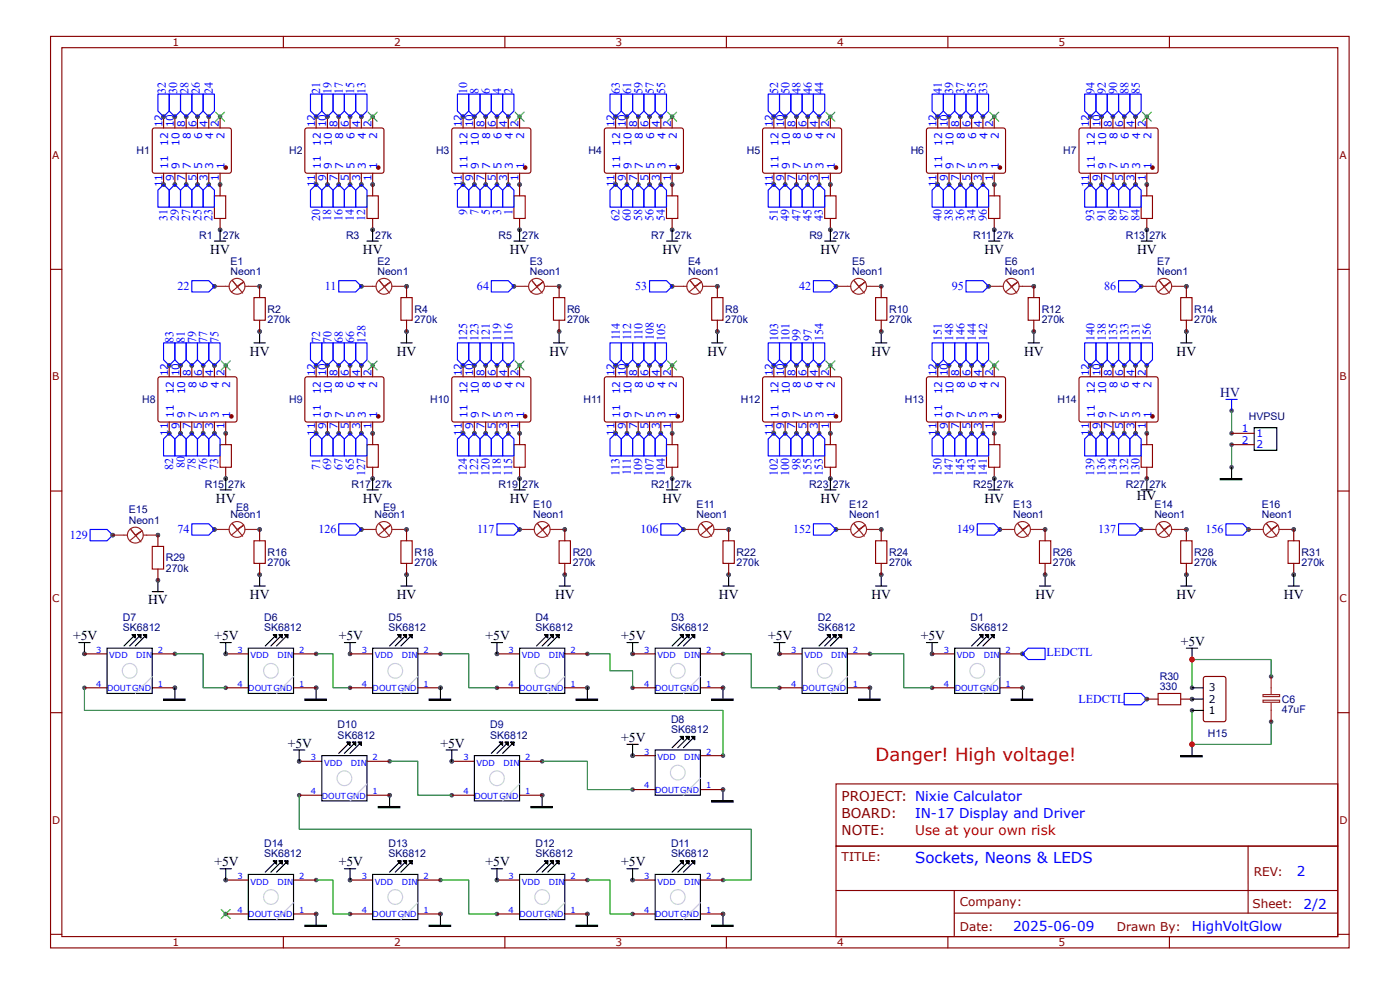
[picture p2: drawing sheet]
<svg xmlns="http://www.w3.org/2000/svg" width="297mm" height="210mm" viewBox="0 0 297 210" stroke-linecap="round" stroke-linejoin="round" font-family="sans-serif">
<defs><g id="words">
<text font-size="3.8" fill="#f00" x="185.8" y="161.4">Danger! High voltage!</text>
<text font-size="3.2" fill="#00f" x="194.1" y="183">Sockets, Neons &amp; LEDS</text>
<g font-size="2.9">
<text x="44.6" y="53.8">HV</text>
<text x="77" y="53.8">HV</text>
<text x="108.2" y="53.8">HV</text>
<text x="140.5" y="53.8">HV</text>
<text x="174.1" y="53.8">HV</text>
<text x="208.9" y="53.8">HV</text>
<text x="241.2" y="53.8">HV</text>
<text x="53" y="75.4">HV</text>
<text x="84.2" y="75.4">HV</text>
<text x="116.5" y="75.4">HV</text>
<text x="150.1" y="75.4">HV</text>
<text x="184.9" y="75.4">HV</text>
<text x="217.3" y="75.4">HV</text>
<text x="249.6" y="75.4">HV</text>
<text x="45.8" y="106.6">HV</text>
<text x="77" y="106.6">HV</text>
<text x="108.2" y="106.6">HV</text>
<text x="140.5" y="106.6">HV</text>
<text x="174.1" y="106.6">HV</text>
<text x="208.9" y="106.6">HV</text>
<text x="241.2" y="106">HV</text>
<text x="31.4" y="128.1">HV</text>
<text x="53" y="126.9">HV</text>
<text x="84.2" y="126.9">HV</text>
<text x="117.7" y="126.9">HV</text>
<text x="152.5" y="126.9">HV</text>
<text x="184.9" y="126.9">HV</text>
<text x="219.6" y="126.9">HV</text>
<text x="249.6" y="126.9">HV</text>
<text x="272.4" y="126.9">HV</text>
<text x="15.5" y="135.8">+5V</text>
<text x="45.5" y="135.8">+5V</text>
<text x="71.9" y="135.8">+5V</text>
<text x="103" y="135.8">+5V</text>
<text x="131.8" y="135.8">+5V</text>
<text x="163" y="135.8">+5V</text>
<text x="195.3" y="135.8">+5V</text>
<text x="250.5" y="136.9">+5V</text>
<text x="61.1" y="158.5">+5V</text>
<text x="93.4" y="158.5">+5V</text>
<text x="131.8" y="157.3">+5V</text>
<text x="45.5" y="183.7">+5V</text>
<text x="71.9" y="183.7">+5V</text>
<text x="103" y="183.7">+5V</text>
<text x="131.8" y="183.7">+5V</text>
</g>
<text font-size="2.9" fill="#000080" x="258.9" y="84.2">HV</text>
<g font-size="2.9" fill="#800">
<text x="178.6" y="169.8">PROJECT: Nixie Calculator</text>
<text x="178.6" y="173.4">BOARD:</text>
<text x="178.6" y="177">NOTE:</text>
</g>
<g font-size="2.9" fill="#00f">
<text x="194.1" y="173.4">IN-17 Display and Driver</text>
<text x="275.1" y="185.7">2</text>
<text x="214.9" y="197.5">2025-06-09</text>
<text x="252.9" y="197.4">HighVoltGlow</text>
<text x="276.5" y="192.7">2/2</text>
</g>
<text font-size="2.9" fill="#f00" x="194.1" y="177">Use at your own risk</text>
<g font-size="2.6" fill="#00f">
<text x="35.2" y="19.9" transform="rotate(-90 35.2 19.9)">32</text>
<text x="37.6" y="19.9" transform="rotate(-90 37.6 19.9)">30</text>
<text x="40" y="19.9" transform="rotate(-90 40 19.9)">28</text>
<text x="42.4" y="19.9" transform="rotate(-90 42.4 19.9)">26</text>
<text x="45.1" y="20" transform="rotate(-90 45.1 20)">24</text>
<text x="67.9" y="20" transform="rotate(-90 67.9 20)">21</text>
<text x="70.3" y="20" transform="rotate(-90 70.3 20)">19</text>
<text x="72.7" y="20" transform="rotate(-90 72.7 20)">17</text>
<text x="75.1" y="20" transform="rotate(-90 75.1 20)">15</text>
<text x="77.5" y="20" transform="rotate(-90 77.5 20)">13</text>
<text x="99.1" y="20" transform="rotate(-90 99.1 20)">10</text>
<text x="101.5" y="20" transform="rotate(-90 101.5 20)">8</text>
<text x="103.9" y="20" transform="rotate(-90 103.9 20)">6</text>
<text x="106.3" y="20" transform="rotate(-90 106.3 20)">4</text>
<text x="108.7" y="20" transform="rotate(-90 108.7 20)">2</text>
<text x="131.5" y="20" transform="rotate(-90 131.5 20)">63</text>
<text x="133.9" y="20" transform="rotate(-90 133.9 20)">61</text>
<text x="136.3" y="20" transform="rotate(-90 136.3 20)">59</text>
<text x="138.7" y="20" transform="rotate(-90 138.7 20)">57</text>
<text x="141.1" y="20" transform="rotate(-90 141.1 20)">55</text>
<text x="165.1" y="20" transform="rotate(-90 165.1 20)">52</text>
<text x="167.5" y="20" transform="rotate(-90 167.5 20)">50</text>
<text x="169.9" y="20" transform="rotate(-90 169.9 20)">48</text>
<text x="172.3" y="20" transform="rotate(-90 172.3 20)">46</text>
<text x="174.7" y="20" transform="rotate(-90 174.7 20)">44</text>
<text x="199.8" y="20" transform="rotate(-90 199.8 20)">41</text>
<text x="202.2" y="20" transform="rotate(-90 202.2 20)">39</text>
<text x="204.6" y="20" transform="rotate(-90 204.6 20)">37</text>
<text x="207" y="20" transform="rotate(-90 207 20)">35</text>
<text x="209.4" y="20" transform="rotate(-90 209.4 20)">33</text>
<text x="232.2" y="20" transform="rotate(-90 232.2 20)">94</text>
<text x="234.6" y="20" transform="rotate(-90 234.6 20)">92</text>
<text x="237" y="20" transform="rotate(-90 237 20)">90</text>
<text x="239.4" y="20" transform="rotate(-90 239.4 20)">88</text>
<text x="241.8" y="20" transform="rotate(-90 241.8 20)">85</text>
<text x="35.5" y="47" transform="rotate(-90 35.5 47)">31</text>
<text x="37.9" y="47" transform="rotate(-90 37.9 47)">29</text>
<text x="40.3" y="47" transform="rotate(-90 40.3 47)">27</text>
<text x="42.7" y="47" transform="rotate(-90 42.7 47)">25</text>
<text x="45.1" y="47" transform="rotate(-90 45.1 47)">23</text>
<text x="67.9" y="47" transform="rotate(-90 67.9 47)">20</text>
<text x="70.3" y="47" transform="rotate(-90 70.3 47)">18</text>
<text x="72.7" y="47" transform="rotate(-90 72.7 47)">16</text>
<text x="75.1" y="47" transform="rotate(-90 75.1 47)">14</text>
<text x="77.5" y="47" transform="rotate(-90 77.5 47)">12</text>
<text x="99.1" y="45.7" transform="rotate(-90 99.1 45.7)">9</text>
<text x="101.5" y="45.7" transform="rotate(-90 101.5 45.7)">7</text>
<text x="103.9" y="45.7" transform="rotate(-90 103.9 45.7)">5</text>
<text x="106.3" y="45.7" transform="rotate(-90 106.3 45.7)">3</text>
<text x="108.7" y="45.7" transform="rotate(-90 108.7 45.7)">1</text>
<text x="131.4" y="47" transform="rotate(-90 131.4 47)">62</text>
<text x="133.8" y="47" transform="rotate(-90 133.8 47)">60</text>
<text x="136.2" y="47" transform="rotate(-90 136.2 47)">58</text>
<text x="138.6" y="47" transform="rotate(-90 138.6 47)">56</text>
<text x="141" y="47" transform="rotate(-90 141 47)">54</text>
<text x="165" y="47" transform="rotate(-90 165 47)">51</text>
<text x="167.4" y="47" transform="rotate(-90 167.4 47)">49</text>
<text x="169.8" y="47" transform="rotate(-90 169.8 47)">47</text>
<text x="172.2" y="47" transform="rotate(-90 172.2 47)">45</text>
<text x="174.6" y="47" transform="rotate(-90 174.6 47)">43</text>
<text x="199.8" y="47" transform="rotate(-90 199.8 47)">40</text>
<text x="202.2" y="47" transform="rotate(-90 202.2 47)">38</text>
<text x="204.6" y="47" transform="rotate(-90 204.6 47)">36</text>
<text x="207" y="47" transform="rotate(-90 207 47)">34</text>
<text x="209.4" y="47" transform="rotate(-90 209.4 47)">96</text>
<text x="232.1" y="47" transform="rotate(-90 232.1 47)">93</text>
<text x="234.5" y="47" transform="rotate(-90 234.5 47)">91</text>
<text x="236.9" y="47" transform="rotate(-90 236.9 47)">89</text>
<text x="239.3" y="47" transform="rotate(-90 239.3 47)">87</text>
<text x="241.7" y="47" transform="rotate(-90 241.7 47)">84</text>
<text x="37.7" y="61.5">22</text>
<text x="68.9" y="61.5">11</text>
<text x="101.2" y="61.5">64</text>
<text x="134.8" y="61.5">53</text>
<text x="169.5" y="61.5">42</text>
<text x="201.9" y="61.5">95</text>
<text x="234.3" y="61.5">86</text>
<text x="36.8" y="72.8" transform="rotate(-90 36.8 72.8)">83</text>
<text x="39.2" y="72.8" transform="rotate(-90 39.2 72.8)">81</text>
<text x="41.6" y="72.8" transform="rotate(-90 41.6 72.8)">79</text>
<text x="44" y="72.8" transform="rotate(-90 44 72.8)">77</text>
<text x="46.4" y="72.8" transform="rotate(-90 46.4 72.8)">75</text>
<text x="68" y="72.8" transform="rotate(-90 68 72.8)">72</text>
<text x="70.4" y="72.8" transform="rotate(-90 70.4 72.8)">70</text>
<text x="72.8" y="72.8" transform="rotate(-90 72.8 72.8)">68</text>
<text x="75.2" y="72.8" transform="rotate(-90 75.2 72.8)">66</text>
<text x="77.5" y="72.8" transform="rotate(-90 77.5 72.8)">128</text>
<text x="99.1" y="72.2" transform="rotate(-90 99.1 72.2)">125</text>
<text x="101.5" y="72.2" transform="rotate(-90 101.5 72.2)">123</text>
<text x="103.9" y="72.2" transform="rotate(-90 103.9 72.2)">121</text>
<text x="106.3" y="72.2" transform="rotate(-90 106.3 72.2)">119</text>
<text x="108.7" y="72.2" transform="rotate(-90 108.7 72.2)">116</text>
<text x="131.5" y="72.2" transform="rotate(-90 131.5 72.2)">114</text>
<text x="133.9" y="72.2" transform="rotate(-90 133.9 72.2)">112</text>
<text x="136.3" y="72.2" transform="rotate(-90 136.3 72.2)">110</text>
<text x="138.7" y="72.2" transform="rotate(-90 138.7 72.2)">108</text>
<text x="141.1" y="72.2" transform="rotate(-90 141.1 72.2)">105</text>
<text x="165.1" y="72.2" transform="rotate(-90 165.1 72.2)">103</text>
<text x="167.5" y="72.2" transform="rotate(-90 167.5 72.2)">101</text>
<text x="169.9" y="72.2" transform="rotate(-90 169.9 72.2)">99</text>
<text x="172.3" y="72.2" transform="rotate(-90 172.3 72.2)">97</text>
<text x="174.7" y="72.2" transform="rotate(-90 174.7 72.2)">154</text>
<text x="199.8" y="72.2" transform="rotate(-90 199.8 72.2)">151</text>
<text x="202.2" y="72.2" transform="rotate(-90 202.2 72.2)">148</text>
<text x="204.6" y="72.2" transform="rotate(-90 204.6 72.2)">146</text>
<text x="207" y="72.2" transform="rotate(-90 207 72.2)">144</text>
<text x="209.4" y="72.2" transform="rotate(-90 209.4 72.2)">142</text>
<text x="232.2" y="72.2" transform="rotate(-90 232.2 72.2)">140</text>
<text x="234.6" y="72.2" transform="rotate(-90 234.6 72.2)">138</text>
<text x="237" y="72.2" transform="rotate(-90 237 72.2)">135</text>
<text x="239.4" y="72.2" transform="rotate(-90 239.4 72.2)">133</text>
<text x="241.8" y="72.2" transform="rotate(-90 241.8 72.2)">131</text>
<text x="244.2" y="72.2" transform="rotate(-90 244.2 72.2)">156</text>
<text x="36.7" y="99.7" transform="rotate(-90 36.7 99.7)">82</text>
<text x="39.2" y="99.1" transform="rotate(-90 39.2 99.1)">80</text>
<text x="41.5" y="99.7" transform="rotate(-90 41.5 99.7)">78</text>
<text x="43.9" y="99.7" transform="rotate(-90 43.9 99.7)">76</text>
<text x="46.3" y="99.7" transform="rotate(-90 46.3 99.7)">73</text>
<text x="67.9" y="99.7" transform="rotate(-90 67.9 99.7)">71</text>
<text x="70.3" y="99.7" transform="rotate(-90 70.3 99.7)">69</text>
<text x="72.7" y="99.7" transform="rotate(-90 72.7 99.7)">67</text>
<text x="75.1" y="99.7" transform="rotate(-90 75.1 99.7)">65</text>
<text x="77.5" y="101" transform="rotate(-90 77.5 101)">127</text>
<text x="99.1" y="101" transform="rotate(-90 99.1 101)">124</text>
<text x="101.5" y="101" transform="rotate(-90 101.5 101)">122</text>
<text x="103.9" y="101" transform="rotate(-90 103.9 101)">120</text>
<text x="106.3" y="100.9" transform="rotate(-90 106.3 100.9)">118</text>
<text x="108.7" y="100.9" transform="rotate(-90 108.7 100.9)">115</text>
<text x="131.4" y="100.9" transform="rotate(-90 131.4 100.9)">113</text>
<text x="133.8" y="100.8" transform="rotate(-90 133.8 100.8)">111</text>
<text x="136.2" y="101" transform="rotate(-90 136.2 101)">109</text>
<text x="138.6" y="101" transform="rotate(-90 138.6 101)">107</text>
<text x="141" y="101" transform="rotate(-90 141 101)">104</text>
<text x="165" y="101" transform="rotate(-90 165 101)">102</text>
<text x="167.4" y="101" transform="rotate(-90 167.4 101)">100</text>
<text x="169.8" y="99.7" transform="rotate(-90 169.8 99.7)">98</text>
<text x="172.2" y="101" transform="rotate(-90 172.2 101)">155</text>
<text x="174.6" y="101" transform="rotate(-90 174.6 101)">153</text>
<text x="199.8" y="101" transform="rotate(-90 199.8 101)">150</text>
<text x="202.2" y="101" transform="rotate(-90 202.2 101)">147</text>
<text x="204.6" y="101" transform="rotate(-90 204.6 101)">145</text>
<text x="207" y="101" transform="rotate(-90 207 101)">143</text>
<text x="209.4" y="101" transform="rotate(-90 209.4 101)">141</text>
<text x="232.1" y="101" transform="rotate(-90 232.1 101)">139</text>
<text x="234.5" y="101" transform="rotate(-90 234.5 101)">136</text>
<text x="236.9" y="101" transform="rotate(-90 236.9 101)">134</text>
<text x="239.3" y="101" transform="rotate(-90 239.3 101)">132</text>
<text x="241.7" y="101" transform="rotate(-90 241.7 101)">130</text>
<text x="37.7" y="113.1">74</text>
<text x="67.6" y="113.1">126</text>
<text x="101.2" y="113.1">117</text>
<text x="135.9" y="113.1">106</text>
<text x="168.2" y="113.1">152</text>
<text x="203" y="113.1">149</text>
<text x="233" y="113.1">137</text>
<text x="255.8" y="113.1">156</text>
<text x="14.8" y="114.3">129</text>
<text x="222" y="139.1">LEDCTL</text>
<text x="228.8" y="149.1">LEDCTL</text>
</g>
<g font-size="2.6" fill="#800">
<text x="178.6" y="182.5">TITLE:</text>
<text x="266" y="185.7">REV:</text>
<text x="203.6" y="197.4">Date:</text>
<text x="203.6" y="192.2">Company:</text>
<text x="237" y="197.4">Drawn By:</text>
<text x="265.7" y="192.6">Sheet:</text>
</g>
<g font-size="2.2" fill="#800">
<text x="36.6" y="9.8">1</text>
<text x="83.6" y="9.8">2</text>
<text x="130.6" y="9.8">3</text>
<text x="177.6" y="9.8">4</text>
<text x="224.6" y="9.8">5</text>
<text x="11.1" y="33.6">A</text>
<text x="284.2" y="33.6">A</text>
<text x="11.1" y="80.6">B</text>
<text x="284.2" y="80.6">B</text>
<text x="11.1" y="127.6">C</text>
<text x="284.2" y="127.6">C</text>
<text x="11.1" y="174.6">D</text>
<text x="284.2" y="174.6">D</text>
<text x="36.6" y="200.6">1</text>
<text x="83.6" y="200.6">2</text>
<text x="130.6" y="200.6">3</text>
<text x="177.6" y="200.6">4</text>
<text x="224.6" y="200.6">5</text>
</g>
<g font-size="2.2" fill="#00f">
<text x="34.5" y="27" transform="rotate(-90 34.5 27)">12</text>
<text x="36.9" y="27" transform="rotate(-90 36.9 27)">10</text>
<text x="39.3" y="27" transform="rotate(-90 39.3 27)">8</text>
<text x="40.5" y="29.4" transform="rotate(-90 40.5 29.4)">8</text>
<text x="41.7" y="27" transform="rotate(-90 41.7 27)">6</text>
<text x="42.9" y="29.4" transform="rotate(-90 42.9 29.4)">6</text>
<text x="44.1" y="27" transform="rotate(-90 44.1 27)">4</text>
<text x="45.3" y="29.4" transform="rotate(-90 45.3 29.4)">4</text>
<text x="46.5" y="27" transform="rotate(-90 46.5 27)">2</text>
<text x="47.7" y="29.4" transform="rotate(-90 47.7 29.4)">2</text>
<text x="66.8" y="27" transform="rotate(-90 66.8 27)">12</text>
<text x="69.2" y="27" transform="rotate(-90 69.2 27)">10</text>
<text x="71.6" y="27" transform="rotate(-90 71.6 27)">8</text>
<text x="72.8" y="29.4" transform="rotate(-90 72.8 29.4)">8</text>
<text x="74" y="27" transform="rotate(-90 74 27)">6</text>
<text x="75.2" y="29.4" transform="rotate(-90 75.2 29.4)">6</text>
<text x="76.4" y="27" transform="rotate(-90 76.4 27)">4</text>
<text x="77.6" y="29.4" transform="rotate(-90 77.6 29.4)">4</text>
<text x="78.8" y="27" transform="rotate(-90 78.8 27)">2</text>
<text x="80" y="29.4" transform="rotate(-90 80 29.4)">2</text>
<text x="98" y="27" transform="rotate(-90 98 27)">12</text>
<text x="100.4" y="27" transform="rotate(-90 100.4 27)">10</text>
<text x="102.8" y="27" transform="rotate(-90 102.8 27)">8</text>
<text x="104" y="29.4" transform="rotate(-90 104 29.4)">8</text>
<text x="105.2" y="27" transform="rotate(-90 105.2 27)">6</text>
<text x="106.4" y="29.4" transform="rotate(-90 106.4 29.4)">6</text>
<text x="107.6" y="27" transform="rotate(-90 107.6 27)">4</text>
<text x="108.8" y="29.4" transform="rotate(-90 108.8 29.4)">4</text>
<text x="110" y="27" transform="rotate(-90 110 27)">2</text>
<text x="111.2" y="29.4" transform="rotate(-90 111.2 29.4)">2</text>
<text x="130.4" y="27" transform="rotate(-90 130.4 27)">12</text>
<text x="132.8" y="27" transform="rotate(-90 132.8 27)">10</text>
<text x="135.2" y="27" transform="rotate(-90 135.2 27)">8</text>
<text x="136.4" y="29.4" transform="rotate(-90 136.4 29.4)">8</text>
<text x="137.6" y="27" transform="rotate(-90 137.6 27)">6</text>
<text x="138.8" y="29.4" transform="rotate(-90 138.8 29.4)">6</text>
<text x="140" y="27" transform="rotate(-90 140 27)">4</text>
<text x="141.2" y="29.4" transform="rotate(-90 141.2 29.4)">4</text>
<text x="142.4" y="27" transform="rotate(-90 142.4 27)">2</text>
<text x="143.6" y="29.4" transform="rotate(-90 143.6 29.4)">2</text>
<text x="163.9" y="27" transform="rotate(-90 163.9 27)">12</text>
<text x="166.3" y="27" transform="rotate(-90 166.3 27)">10</text>
<text x="168.7" y="27" transform="rotate(-90 168.7 27)">8</text>
<text x="169.9" y="29.4" transform="rotate(-90 169.9 29.4)">8</text>
<text x="171.1" y="27" transform="rotate(-90 171.1 27)">6</text>
<text x="172.3" y="29.4" transform="rotate(-90 172.3 29.4)">6</text>
<text x="173.5" y="27" transform="rotate(-90 173.5 27)">4</text>
<text x="174.7" y="29.4" transform="rotate(-90 174.7 29.4)">4</text>
<text x="175.9" y="27" transform="rotate(-90 175.9 27)">2</text>
<text x="177.1" y="29.4" transform="rotate(-90 177.1 29.4)">2</text>
<text x="198.7" y="27" transform="rotate(-90 198.7 27)">12</text>
<text x="201.1" y="27" transform="rotate(-90 201.1 27)">10</text>
<text x="203.5" y="27" transform="rotate(-90 203.5 27)">8</text>
<text x="204.7" y="29.4" transform="rotate(-90 204.7 29.4)">8</text>
<text x="205.9" y="27" transform="rotate(-90 205.9 27)">6</text>
<text x="207.1" y="29.4" transform="rotate(-90 207.1 29.4)">6</text>
<text x="208.3" y="27" transform="rotate(-90 208.3 27)">4</text>
<text x="209.5" y="29.4" transform="rotate(-90 209.5 29.4)">4</text>
<text x="210.7" y="27" transform="rotate(-90 210.7 27)">2</text>
<text x="211.9" y="29.4" transform="rotate(-90 211.9 29.4)">2</text>
<text x="231.1" y="27" transform="rotate(-90 231.1 27)">12</text>
<text x="233.5" y="27" transform="rotate(-90 233.5 27)">10</text>
<text x="235.9" y="27" transform="rotate(-90 235.9 27)">8</text>
<text x="237.1" y="29.4" transform="rotate(-90 237.1 29.4)">8</text>
<text x="238.3" y="27" transform="rotate(-90 238.3 27)">6</text>
<text x="239.5" y="29.4" transform="rotate(-90 239.5 29.4)">6</text>
<text x="240.7" y="27" transform="rotate(-90 240.7 27)">4</text>
<text x="241.9" y="29.4" transform="rotate(-90 241.9 29.4)">4</text>
<text x="243.1" y="27" transform="rotate(-90 243.1 27)">2</text>
<text x="244.3" y="29.4" transform="rotate(-90 244.3 29.4)">2</text>
<text x="35.7" y="35.8" transform="rotate(-90 35.7 35.8)">11</text>
<text x="35.7" y="30.9" transform="rotate(-90 35.7 30.9)">12</text>
<text x="38.1" y="35.8" transform="rotate(-90 38.1 35.8)">9</text>
<text x="38.1" y="30.9" transform="rotate(-90 38.1 30.9)">10</text>
<text x="40.5" y="35.8" transform="rotate(-90 40.5 35.8)">7</text>
<text x="42.9" y="35.8" transform="rotate(-90 42.9 35.8)">5</text>
<text x="45.3" y="35.8" transform="rotate(-90 45.3 35.8)">3</text>
<text x="47.7" y="35.8" transform="rotate(-90 47.7 35.8)">1</text>
<text x="68" y="35.8" transform="rotate(-90 68 35.8)">11</text>
<text x="68" y="30.9" transform="rotate(-90 68 30.9)">12</text>
<text x="70.4" y="35.8" transform="rotate(-90 70.4 35.8)">9</text>
<text x="70.4" y="30.9" transform="rotate(-90 70.4 30.9)">10</text>
<text x="72.8" y="35.8" transform="rotate(-90 72.8 35.8)">7</text>
<text x="75.2" y="35.8" transform="rotate(-90 75.2 35.8)">5</text>
<text x="77.6" y="35.8" transform="rotate(-90 77.6 35.8)">3</text>
<text x="80" y="35.8" transform="rotate(-90 80 35.8)">1</text>
<text x="99.2" y="35.8" transform="rotate(-90 99.2 35.8)">11</text>
<text x="99.2" y="30.9" transform="rotate(-90 99.2 30.9)">12</text>
<text x="101.6" y="35.8" transform="rotate(-90 101.6 35.8)">9</text>
<text x="101.6" y="30.9" transform="rotate(-90 101.6 30.9)">10</text>
<text x="104" y="35.8" transform="rotate(-90 104 35.8)">7</text>
<text x="106.4" y="35.8" transform="rotate(-90 106.4 35.8)">5</text>
<text x="108.8" y="35.8" transform="rotate(-90 108.8 35.8)">3</text>
<text x="111.2" y="35.8" transform="rotate(-90 111.2 35.8)">1</text>
<text x="131.6" y="35.8" transform="rotate(-90 131.6 35.8)">11</text>
<text x="131.6" y="30.9" transform="rotate(-90 131.6 30.9)">12</text>
<text x="134" y="35.8" transform="rotate(-90 134 35.8)">9</text>
<text x="134" y="30.9" transform="rotate(-90 134 30.9)">10</text>
<text x="136.4" y="35.8" transform="rotate(-90 136.4 35.8)">7</text>
<text x="138.8" y="35.8" transform="rotate(-90 138.8 35.8)">5</text>
<text x="141.2" y="35.8" transform="rotate(-90 141.2 35.8)">3</text>
<text x="143.6" y="35.8" transform="rotate(-90 143.6 35.8)">1</text>
<text x="165.1" y="35.8" transform="rotate(-90 165.1 35.8)">11</text>
<text x="165.1" y="30.9" transform="rotate(-90 165.1 30.9)">12</text>
<text x="167.5" y="35.8" transform="rotate(-90 167.5 35.8)">9</text>
<text x="167.5" y="30.9" transform="rotate(-90 167.5 30.9)">10</text>
<text x="169.9" y="35.8" transform="rotate(-90 169.9 35.8)">7</text>
<text x="172.3" y="35.8" transform="rotate(-90 172.3 35.8)">5</text>
<text x="174.7" y="35.8" transform="rotate(-90 174.7 35.8)">3</text>
<text x="177.1" y="35.8" transform="rotate(-90 177.1 35.8)">1</text>
<text x="199.9" y="35.8" transform="rotate(-90 199.9 35.8)">11</text>
<text x="199.9" y="30.9" transform="rotate(-90 199.9 30.9)">12</text>
<text x="202.3" y="35.8" transform="rotate(-90 202.3 35.8)">9</text>
<text x="202.3" y="30.9" transform="rotate(-90 202.3 30.9)">10</text>
<text x="204.7" y="35.8" transform="rotate(-90 204.7 35.8)">7</text>
<text x="207.1" y="35.8" transform="rotate(-90 207.1 35.8)">5</text>
<text x="209.5" y="35.8" transform="rotate(-90 209.5 35.8)">3</text>
<text x="211.9" y="35.8" transform="rotate(-90 211.9 35.8)">1</text>
<text x="232.3" y="35.8" transform="rotate(-90 232.3 35.8)">11</text>
<text x="232.3" y="30.9" transform="rotate(-90 232.3 30.9)">12</text>
<text x="234.7" y="35.8" transform="rotate(-90 234.7 35.8)">9</text>
<text x="234.7" y="30.9" transform="rotate(-90 234.7 30.9)">10</text>
<text x="237.1" y="35.8" transform="rotate(-90 237.1 35.8)">7</text>
<text x="239.5" y="35.8" transform="rotate(-90 239.5 35.8)">5</text>
<text x="241.9" y="35.8" transform="rotate(-90 241.9 35.8)">3</text>
<text x="244.3" y="35.8" transform="rotate(-90 244.3 35.8)">1</text>
<text x="34.5" y="39.7" transform="rotate(-90 34.5 39.7)">11</text>
<text x="36.9" y="38.3" transform="rotate(-90 36.9 38.3)">9</text>
<text x="39.3" y="38.3" transform="rotate(-90 39.3 38.3)">7</text>
<text x="41.7" y="38.3" transform="rotate(-90 41.7 38.3)">5</text>
<text x="44.1" y="38.3" transform="rotate(-90 44.1 38.3)">3</text>
<text x="46.5" y="38.3" transform="rotate(-90 46.5 38.3)">1</text>
<text x="66.8" y="39.7" transform="rotate(-90 66.8 39.7)">11</text>
<text x="69.2" y="38.3" transform="rotate(-90 69.2 38.3)">9</text>
<text x="71.6" y="38.3" transform="rotate(-90 71.6 38.3)">7</text>
<text x="74" y="38.3" transform="rotate(-90 74 38.3)">5</text>
<text x="76.4" y="38.3" transform="rotate(-90 76.4 38.3)">3</text>
<text x="78.8" y="38.3" transform="rotate(-90 78.8 38.3)">1</text>
<text x="98" y="39.7" transform="rotate(-90 98 39.7)">11</text>
<text x="100.4" y="38.3" transform="rotate(-90 100.4 38.3)">9</text>
<text x="102.8" y="38.3" transform="rotate(-90 102.8 38.3)">7</text>
<text x="105.2" y="38.3" transform="rotate(-90 105.2 38.3)">5</text>
<text x="107.6" y="38.3" transform="rotate(-90 107.6 38.3)">3</text>
<text x="110" y="38.3" transform="rotate(-90 110 38.3)">1</text>
<text x="130.4" y="39.7" transform="rotate(-90 130.4 39.7)">11</text>
<text x="132.8" y="38.3" transform="rotate(-90 132.8 38.3)">9</text>
<text x="135.2" y="38.3" transform="rotate(-90 135.2 38.3)">7</text>
<text x="137.6" y="38.3" transform="rotate(-90 137.6 38.3)">5</text>
<text x="140" y="38.3" transform="rotate(-90 140 38.3)">3</text>
<text x="142.4" y="38.3" transform="rotate(-90 142.4 38.3)">1</text>
<text x="163.9" y="39.7" transform="rotate(-90 163.9 39.7)">11</text>
<text x="166.3" y="38.3" transform="rotate(-90 166.3 38.3)">9</text>
<text x="168.7" y="38.3" transform="rotate(-90 168.7 38.3)">7</text>
<text x="171.1" y="38.3" transform="rotate(-90 171.1 38.3)">5</text>
<text x="173.5" y="38.3" transform="rotate(-90 173.5 38.3)">3</text>
<text x="175.9" y="38.3" transform="rotate(-90 175.9 38.3)">1</text>
<text x="198.7" y="39.7" transform="rotate(-90 198.7 39.7)">11</text>
<text x="201.1" y="38.3" transform="rotate(-90 201.1 38.3)">9</text>
<text x="203.5" y="38.3" transform="rotate(-90 203.5 38.3)">7</text>
<text x="205.9" y="38.3" transform="rotate(-90 205.9 38.3)">5</text>
<text x="208.3" y="38.3" transform="rotate(-90 208.3 38.3)">3</text>
<text x="210.7" y="38.3" transform="rotate(-90 210.7 38.3)">1</text>
<text x="231.1" y="39.7" transform="rotate(-90 231.1 39.7)">11</text>
<text x="233.5" y="38.3" transform="rotate(-90 233.5 38.3)">9</text>
<text x="235.9" y="38.3" transform="rotate(-90 235.9 38.3)">7</text>
<text x="238.3" y="38.3" transform="rotate(-90 238.3 38.3)">5</text>
<text x="240.7" y="38.3" transform="rotate(-90 240.7 38.3)">3</text>
<text x="243.1" y="38.3" transform="rotate(-90 243.1 38.3)">1</text>
<text x="35.7" y="79.8" transform="rotate(-90 35.7 79.8)">12</text>
<text x="36.9" y="83.6" transform="rotate(-90 36.9 83.6)">12</text>
<text x="38.1" y="79.8" transform="rotate(-90 38.1 79.8)">10</text>
<text x="39.3" y="83.6" transform="rotate(-90 39.3 83.6)">10</text>
<text x="40.5" y="79.8" transform="rotate(-90 40.5 79.8)">8</text>
<text x="41.7" y="82.2" transform="rotate(-90 41.7 82.2)">8</text>
<text x="42.9" y="79.8" transform="rotate(-90 42.9 79.8)">6</text>
<text x="44.1" y="82.2" transform="rotate(-90 44.1 82.2)">6</text>
<text x="45.3" y="79.8" transform="rotate(-90 45.3 79.8)">4</text>
<text x="46.5" y="82.2" transform="rotate(-90 46.5 82.2)">4</text>
<text x="47.7" y="79.8" transform="rotate(-90 47.7 79.8)">2</text>
<text x="48.9" y="82.2" transform="rotate(-90 48.9 82.2)">2</text>
<text x="66.8" y="79.8" transform="rotate(-90 66.8 79.8)">12</text>
<text x="68" y="83.6" transform="rotate(-90 68 83.6)">12</text>
<text x="69.2" y="79.8" transform="rotate(-90 69.2 79.8)">10</text>
<text x="70.4" y="83.6" transform="rotate(-90 70.4 83.6)">10</text>
<text x="71.6" y="79.8" transform="rotate(-90 71.6 79.8)">8</text>
<text x="72.8" y="82.2" transform="rotate(-90 72.8 82.2)">8</text>
<text x="74" y="79.8" transform="rotate(-90 74 79.8)">6</text>
<text x="75.2" y="82.2" transform="rotate(-90 75.2 82.2)">6</text>
<text x="76.4" y="79.8" transform="rotate(-90 76.4 79.8)">4</text>
<text x="77.6" y="82.2" transform="rotate(-90 77.6 82.2)">4</text>
<text x="78.8" y="79.8" transform="rotate(-90 78.8 79.8)">2</text>
<text x="80" y="82.2" transform="rotate(-90 80 82.2)">2</text>
<text x="98" y="79.8" transform="rotate(-90 98 79.8)">12</text>
<text x="99.2" y="83.6" transform="rotate(-90 99.2 83.6)">12</text>
<text x="100.4" y="79.8" transform="rotate(-90 100.4 79.8)">10</text>
<text x="101.6" y="83.6" transform="rotate(-90 101.6 83.6)">10</text>
<text x="102.8" y="79.8" transform="rotate(-90 102.8 79.8)">8</text>
<text x="104" y="82.2" transform="rotate(-90 104 82.2)">8</text>
<text x="105.2" y="79.8" transform="rotate(-90 105.2 79.8)">6</text>
<text x="106.4" y="82.2" transform="rotate(-90 106.4 82.2)">6</text>
<text x="107.6" y="79.8" transform="rotate(-90 107.6 79.8)">4</text>
<text x="108.8" y="82.2" transform="rotate(-90 108.8 82.2)">4</text>
<text x="110" y="79.8" transform="rotate(-90 110 79.8)">2</text>
<text x="111.2" y="82.2" transform="rotate(-90 111.2 82.2)">2</text>
<text x="130.4" y="79.8" transform="rotate(-90 130.4 79.8)">12</text>
<text x="131.6" y="83.6" transform="rotate(-90 131.6 83.6)">12</text>
<text x="132.8" y="79.8" transform="rotate(-90 132.8 79.8)">10</text>
<text x="134" y="83.6" transform="rotate(-90 134 83.6)">10</text>
<text x="135.2" y="79.8" transform="rotate(-90 135.2 79.8)">8</text>
<text x="136.4" y="82.2" transform="rotate(-90 136.4 82.2)">8</text>
<text x="137.6" y="79.8" transform="rotate(-90 137.6 79.8)">6</text>
<text x="138.8" y="82.2" transform="rotate(-90 138.8 82.2)">6</text>
<text x="140" y="79.8" transform="rotate(-90 140 79.8)">4</text>
<text x="141.2" y="82.2" transform="rotate(-90 141.2 82.2)">4</text>
<text x="142.4" y="79.8" transform="rotate(-90 142.4 79.8)">2</text>
<text x="143.6" y="82.2" transform="rotate(-90 143.6 82.2)">2</text>
<text x="163.9" y="79.8" transform="rotate(-90 163.9 79.8)">12</text>
<text x="165.1" y="83.6" transform="rotate(-90 165.1 83.6)">12</text>
<text x="166.3" y="79.8" transform="rotate(-90 166.3 79.8)">10</text>
<text x="167.5" y="83.6" transform="rotate(-90 167.5 83.6)">10</text>
<text x="168.7" y="79.8" transform="rotate(-90 168.7 79.8)">8</text>
<text x="169.9" y="82.2" transform="rotate(-90 169.9 82.2)">8</text>
<text x="171.1" y="79.8" transform="rotate(-90 171.1 79.8)">6</text>
<text x="172.3" y="82.2" transform="rotate(-90 172.3 82.2)">6</text>
<text x="173.5" y="79.8" transform="rotate(-90 173.5 79.8)">4</text>
<text x="174.7" y="82.2" transform="rotate(-90 174.7 82.2)">4</text>
<text x="175.9" y="79.8" transform="rotate(-90 175.9 79.8)">2</text>
<text x="177.1" y="82.2" transform="rotate(-90 177.1 82.2)">2</text>
<text x="198.7" y="79.8" transform="rotate(-90 198.7 79.8)">12</text>
<text x="199.9" y="83.6" transform="rotate(-90 199.9 83.6)">12</text>
<text x="201.1" y="79.8" transform="rotate(-90 201.1 79.8)">10</text>
<text x="202.3" y="83.6" transform="rotate(-90 202.3 83.6)">10</text>
<text x="203.5" y="79.8" transform="rotate(-90 203.5 79.8)">8</text>
<text x="204.7" y="82.2" transform="rotate(-90 204.7 82.2)">8</text>
<text x="205.9" y="79.8" transform="rotate(-90 205.9 79.8)">6</text>
<text x="207.1" y="82.2" transform="rotate(-90 207.1 82.2)">6</text>
<text x="208.3" y="79.8" transform="rotate(-90 208.3 79.8)">4</text>
<text x="209.5" y="82.2" transform="rotate(-90 209.5 82.2)">4</text>
<text x="210.7" y="79.8" transform="rotate(-90 210.7 79.8)">2</text>
<text x="211.9" y="82.2" transform="rotate(-90 211.9 82.2)">2</text>
<text x="231.1" y="79.8" transform="rotate(-90 231.1 79.8)">12</text>
<text x="232.3" y="83.6" transform="rotate(-90 232.3 83.6)">12</text>
<text x="233.5" y="79.8" transform="rotate(-90 233.5 79.8)">10</text>
<text x="234.7" y="83.6" transform="rotate(-90 234.7 83.6)">10</text>
<text x="235.9" y="79.8" transform="rotate(-90 235.9 79.8)">8</text>
<text x="237.1" y="82.2" transform="rotate(-90 237.1 82.2)">8</text>
<text x="238.3" y="79.8" transform="rotate(-90 238.3 79.8)">6</text>
<text x="239.5" y="82.2" transform="rotate(-90 239.5 82.2)">6</text>
<text x="240.7" y="79.8" transform="rotate(-90 240.7 79.8)">4</text>
<text x="241.9" y="82.2" transform="rotate(-90 241.9 82.2)">4</text>
<text x="243.1" y="79.8" transform="rotate(-90 243.1 79.8)">2</text>
<text x="244.3" y="82.2" transform="rotate(-90 244.3 82.2)">2</text>
<text x="36.9" y="88.6" transform="rotate(-90 36.9 88.6)">11</text>
<text x="39.3" y="88.6" transform="rotate(-90 39.3 88.6)">9</text>
<text x="41.7" y="88.6" transform="rotate(-90 41.7 88.6)">7</text>
<text x="44.1" y="88.6" transform="rotate(-90 44.1 88.6)">5</text>
<text x="46.5" y="88.6" transform="rotate(-90 46.5 88.6)">3</text>
<text x="48.8" y="88.6" transform="rotate(-90 48.8 88.6)">1</text>
<text x="68" y="88.6" transform="rotate(-90 68 88.6)">11</text>
<text x="70.4" y="88.6" transform="rotate(-90 70.4 88.6)">9</text>
<text x="72.8" y="88.6" transform="rotate(-90 72.8 88.6)">7</text>
<text x="75.2" y="88.6" transform="rotate(-90 75.2 88.6)">5</text>
<text x="77.6" y="88.6" transform="rotate(-90 77.6 88.6)">3</text>
<text x="80" y="88.6" transform="rotate(-90 80 88.6)">1</text>
<text x="99.2" y="88.6" transform="rotate(-90 99.2 88.6)">11</text>
<text x="101.6" y="88.6" transform="rotate(-90 101.6 88.6)">9</text>
<text x="104" y="88.6" transform="rotate(-90 104 88.6)">7</text>
<text x="106.4" y="88.6" transform="rotate(-90 106.4 88.6)">5</text>
<text x="108.8" y="88.6" transform="rotate(-90 108.8 88.6)">3</text>
<text x="111.2" y="88.6" transform="rotate(-90 111.2 88.6)">1</text>
<text x="131.6" y="88.6" transform="rotate(-90 131.6 88.6)">11</text>
<text x="134" y="88.6" transform="rotate(-90 134 88.6)">9</text>
<text x="136.4" y="88.6" transform="rotate(-90 136.4 88.6)">7</text>
<text x="138.8" y="88.6" transform="rotate(-90 138.8 88.6)">5</text>
<text x="141.2" y="88.6" transform="rotate(-90 141.2 88.6)">3</text>
<text x="143.6" y="88.6" transform="rotate(-90 143.6 88.6)">1</text>
<text x="165.1" y="88.6" transform="rotate(-90 165.1 88.6)">11</text>
<text x="167.5" y="88.6" transform="rotate(-90 167.5 88.6)">9</text>
<text x="169.9" y="88.6" transform="rotate(-90 169.9 88.6)">7</text>
<text x="172.3" y="88.6" transform="rotate(-90 172.3 88.6)">5</text>
<text x="174.7" y="88.6" transform="rotate(-90 174.7 88.6)">3</text>
<text x="177.1" y="88.6" transform="rotate(-90 177.1 88.6)">1</text>
<text x="199.9" y="88.6" transform="rotate(-90 199.9 88.6)">11</text>
<text x="202.3" y="88.6" transform="rotate(-90 202.3 88.6)">9</text>
<text x="204.7" y="88.6" transform="rotate(-90 204.7 88.6)">7</text>
<text x="207.1" y="88.6" transform="rotate(-90 207.1 88.6)">5</text>
<text x="209.5" y="88.6" transform="rotate(-90 209.5 88.6)">3</text>
<text x="211.9" y="88.6" transform="rotate(-90 211.9 88.6)">1</text>
<text x="232.3" y="88.6" transform="rotate(-90 232.3 88.6)">11</text>
<text x="234.7" y="88.6" transform="rotate(-90 234.7 88.6)">9</text>
<text x="237.1" y="88.6" transform="rotate(-90 237.1 88.6)">7</text>
<text x="239.5" y="88.6" transform="rotate(-90 239.5 88.6)">5</text>
<text x="241.9" y="88.6" transform="rotate(-90 241.9 88.6)">3</text>
<text x="244.3" y="88.6" transform="rotate(-90 244.3 88.6)">1</text>
<text x="35.7" y="92.4" transform="rotate(-90 35.7 92.4)">11</text>
<text x="38.1" y="91" transform="rotate(-90 38.1 91)">9</text>
<text x="40.5" y="91" transform="rotate(-90 40.5 91)">7</text>
<text x="42.9" y="91" transform="rotate(-90 42.9 91)">5</text>
<text x="45.3" y="91" transform="rotate(-90 45.3 91)">3</text>
<text x="47.6" y="91" transform="rotate(-90 47.6 91)">1</text>
<text x="66.8" y="92.4" transform="rotate(-90 66.8 92.4)">11</text>
<text x="69.2" y="91" transform="rotate(-90 69.2 91)">9</text>
<text x="71.6" y="91" transform="rotate(-90 71.6 91)">7</text>
<text x="74" y="91" transform="rotate(-90 74 91)">5</text>
<text x="76.4" y="91" transform="rotate(-90 76.4 91)">3</text>
<text x="78.8" y="91" transform="rotate(-90 78.8 91)">1</text>
<text x="98" y="92.4" transform="rotate(-90 98 92.4)">11</text>
<text x="100.4" y="91" transform="rotate(-90 100.4 91)">9</text>
<text x="102.8" y="91" transform="rotate(-90 102.8 91)">7</text>
<text x="105.2" y="91" transform="rotate(-90 105.2 91)">5</text>
<text x="107.6" y="91" transform="rotate(-90 107.6 91)">3</text>
<text x="110" y="91" transform="rotate(-90 110 91)">1</text>
<text x="130.4" y="92.4" transform="rotate(-90 130.4 92.4)">11</text>
<text x="132.8" y="91" transform="rotate(-90 132.8 91)">9</text>
<text x="135.2" y="91" transform="rotate(-90 135.2 91)">7</text>
<text x="137.6" y="91" transform="rotate(-90 137.6 91)">5</text>
<text x="140" y="91" transform="rotate(-90 140 91)">3</text>
<text x="142.4" y="91" transform="rotate(-90 142.4 91)">1</text>
<text x="163.9" y="92.4" transform="rotate(-90 163.9 92.4)">11</text>
<text x="166.3" y="91" transform="rotate(-90 166.3 91)">9</text>
<text x="168.7" y="91" transform="rotate(-90 168.7 91)">7</text>
<text x="171.1" y="91" transform="rotate(-90 171.1 91)">5</text>
<text x="173.5" y="91" transform="rotate(-90 173.5 91)">3</text>
<text x="175.9" y="91" transform="rotate(-90 175.9 91)">1</text>
<text x="198.7" y="92.4" transform="rotate(-90 198.7 92.4)">11</text>
<text x="201.1" y="91" transform="rotate(-90 201.1 91)">9</text>
<text x="203.5" y="91" transform="rotate(-90 203.5 91)">7</text>
<text x="205.9" y="91" transform="rotate(-90 205.9 91)">5</text>
<text x="208.3" y="91" transform="rotate(-90 208.3 91)">3</text>
<text x="210.7" y="91" transform="rotate(-90 210.7 91)">1</text>
<text x="231.1" y="92.4" transform="rotate(-90 231.1 92.4)">11</text>
<text x="233.5" y="91" transform="rotate(-90 233.5 91)">9</text>
<text x="235.9" y="91" transform="rotate(-90 235.9 91)">7</text>
<text x="238.3" y="91" transform="rotate(-90 238.3 91)">5</text>
<text x="240.7" y="91" transform="rotate(-90 240.7 91)">3</text>
<text x="243.1" y="91" transform="rotate(-90 243.1 91)">1</text>
<text x="263.5" y="91.6">1</text>
<text x="263.5" y="94">2</text>
<text x="266.6" y="92.6">1</text>
<text x="266.6" y="95">2</text>
</g>
<g font-size="2.2" fill="#000080">
<text x="29" y="32.7">H1</text>
<text x="61.3" y="32.7">H2</text>
<text x="92.5" y="32.7">H3</text>
<text x="124.9" y="32.7">H4</text>
<text x="158.4" y="32.7">H5</text>
<text x="193.2" y="32.7">H6</text>
<text x="225.6" y="32.7">H7</text>
<text x="42.2" y="50.7">R1</text>
<text x="47.3" y="50.7">27k</text>
<text x="73.4" y="50.7">R3</text>
<text x="79.6" y="50.7">27k</text>
<text x="105.8" y="50.7">R5</text>
<text x="110.8" y="50.7">27k</text>
<text x="138.1" y="50.7">R7</text>
<text x="143.1" y="50.7">27k</text>
<text x="171.7" y="50.7">R9</text>
<text x="176.7" y="50.7">27k</text>
<text x="206.5" y="50.7">R11</text>
<text x="211.5" y="50.7">27k</text>
<text x="238.8" y="50.7">R13</text>
<text x="243.8" y="50.7">27k</text>
<text x="48.9" y="58.3">Neon1</text>
<text x="48.9" y="56.1">E1</text>
<text x="80.1" y="58.3">Neon1</text>
<text x="80.1" y="56.1">E2</text>
<text x="112.4" y="58.3">Neon1</text>
<text x="112.4" y="56.1">E3</text>
<text x="146" y="58.3">Neon1</text>
<text x="146" y="56.1">E4</text>
<text x="180.8" y="58.3">Neon1</text>
<text x="180.8" y="56.1">E5</text>
<text x="213.2" y="58.3">Neon1</text>
<text x="213.2" y="56.1">E6</text>
<text x="245.5" y="58.3">Neon1</text>
<text x="245.5" y="56.1">E7</text>
<text x="56.8" y="68.5">270k</text>
<text x="56.8" y="66.3">R2</text>
<text x="87.9" y="68.5">270k</text>
<text x="87.9" y="66.3">R4</text>
<text x="120.3" y="68.5">270k</text>
<text x="120.3" y="66.3">R6</text>
<text x="153.9" y="68.5">270k</text>
<text x="153.9" y="66.3">R8</text>
<text x="188.6" y="68.5">270k</text>
<text x="188.6" y="66.3">R10</text>
<text x="221" y="68.5">270k</text>
<text x="221" y="66.3">R12</text>
<text x="253.4" y="68.5">270k</text>
<text x="253.4" y="66.3">R14</text>
<text x="30.2" y="85.5">H8</text>
<text x="61.3" y="85.5">H9</text>
<text x="91.3" y="85.5">H10</text>
<text x="123.8" y="85.5">H11</text>
<text x="157.2" y="85.5">H12</text>
<text x="192" y="85.5">H13</text>
<text x="224.3" y="85.5">H14</text>
<text x="264.9" y="89.1">HVPSU</text>
<text x="43.4" y="103.4">R15</text>
<text x="48.4" y="103.4">27k</text>
<text x="74.6" y="103.4">R17</text>
<text x="79.6" y="103.4">27k</text>
<text x="105.8" y="103.4">R19</text>
<text x="110.8" y="103.4">27k</text>
<text x="113.1" y="107.7">E10</text>
<text x="138.1" y="103.4">R21</text>
<text x="143.1" y="103.4">27k</text>
<text x="147.8" y="107.7">E11</text>
<text x="171.7" y="103.4">R23</text>
<text x="176.7" y="103.4">27k</text>
<text x="180.2" y="107.7">E12</text>
<text x="206.5" y="103.4">R25</text>
<text x="211.5" y="103.4">27k</text>
<text x="214.9" y="107.7">E13</text>
<text x="238.8" y="103.4">R27</text>
<text x="243.8" y="103.4">27k</text>
<text x="244.9" y="107.7">E14</text>
<text x="267.7" y="107.7">E16</text>
<text x="27.3" y="111.1">Neon1</text>
<text x="27.3" y="108.9">E15</text>
<text x="48.9" y="109.9">Neon1</text>
<text x="50.1" y="108.2">E8</text>
<text x="79.5" y="109.9">Neon1</text>
<text x="81.3" y="108.2">E9</text>
<text x="113.1" y="109.9">Neon1</text>
<text x="147.8" y="109.9">Neon1</text>
<text x="180.2" y="109.9">Neon1</text>
<text x="214.9" y="109.9">Neon1</text>
<text x="244.9" y="109.9">Neon1</text>
<text x="267.7" y="109.9">Neon1</text>
<text x="35.2" y="119">R29</text>
<text x="56.8" y="117.8">R16</text>
<text x="87.9" y="117.8">R18</text>
<text x="121.5" y="117.8">R20</text>
<text x="156.3" y="117.8">R22</text>
<text x="188.6" y="117.8">R24</text>
<text x="223.4" y="117.8">R26</text>
<text x="253.4" y="117.8">R28</text>
<text x="276.1" y="117.8">R31</text>
<text x="35.2" y="121.2">270k</text>
<text x="56.8" y="120">270k</text>
<text x="87.9" y="120">270k</text>
<text x="121.5" y="120">270k</text>
<text x="156.3" y="120">270k</text>
<text x="188.6" y="120">270k</text>
<text x="223.4" y="120">270k</text>
<text x="253.4" y="120">270k</text>
<text x="276.1" y="120">270k</text>
<text x="26.1" y="131.6">D7</text>
<text x="56" y="131.6">D6</text>
<text x="82.4" y="131.6">D5</text>
<text x="113.6" y="131.6">D4</text>
<text x="142.4" y="131.6">D3</text>
<text x="173.5" y="131.6">D2</text>
<text x="205.9" y="131.6">D1</text>
<text x="26.1" y="133.8">SK6812</text>
<text x="56" y="133.8">SK6812</text>
<text x="82.4" y="133.8">SK6812</text>
<text x="113.6" y="133.8">SK6812</text>
<text x="142.4" y="133.8">SK6812</text>
<text x="173.5" y="133.8">SK6812</text>
<text x="205.9" y="133.8">SK6812</text>
<text x="246" y="146.3">330</text>
<text x="246" y="144.1">R30</text>
<text x="271.9" y="148.9">C6</text>
<text x="71.6" y="154.4">D10</text>
<text x="104" y="154.4">D9</text>
<text x="142.4" y="155.4">SK6812</text>
<text x="142.4" y="153.2">D8</text>
<text x="271.9" y="151.1">47uF</text>
<text x="71.6" y="156.6">SK6812</text>
<text x="104" y="156.6">SK6812</text>
<text x="256.3" y="156.2">H15</text>
<text x="56" y="179.6">D14</text>
<text x="82.4" y="179.6">D13</text>
<text x="113.6" y="179.6">D12</text>
<text x="142.4" y="179.6">D11</text>
<text x="56" y="181.8">SK6812</text>
<text x="82.4" y="181.8">SK6812</text>
<text x="113.6" y="181.8">SK6812</text>
<text x="142.4" y="181.8">SK6812</text>
</g>
<g font-size="2.2">
<text x="256.5" y="146.5">3</text>
<text x="256.5" y="148.9">2</text>
<text x="256.5" y="151.3">1</text>
</g>
<g font-size="1.8" fill="#00f">
<text x="20.4" y="138.4">3</text>
<text x="23.2" y="139.6">VDD</text>
<text x="28.9" y="139.6">DIN</text>
<text x="33.5" y="138.4">2</text>
<text x="50.4" y="138.4">3</text>
<text x="53.2" y="139.6">VDD</text>
<text x="58.9" y="139.6">DIN</text>
<text x="63.5" y="138.4">2</text>
<text x="76.7" y="138.4">3</text>
<text x="79.5" y="139.6">VDD</text>
<text x="85.2" y="139.6">DIN</text>
<text x="89.8" y="138.4">2</text>
<text x="107.9" y="138.4">3</text>
<text x="110.7" y="139.6">VDD</text>
<text x="116.4" y="139.6">DIN</text>
<text x="121" y="138.4">2</text>
<text x="136.7" y="138.4">3</text>
<text x="139.5" y="139.6">VDD</text>
<text x="145.2" y="139.6">DIN</text>
<text x="149.8" y="138.4">2</text>
<text x="167.8" y="138.4">3</text>
<text x="170.6" y="139.6">VDD</text>
<text x="176.3" y="139.6">DIN</text>
<text x="181" y="138.4">2</text>
<text x="200.2" y="138.4">3</text>
<text x="203" y="139.6">VDD</text>
<text x="208.7" y="139.6">DIN</text>
<text x="213.3" y="138.4">2</text>
<text x="20.4" y="145.6">4</text>
<text x="22.7" y="146.5">DOUTGND</text>
<text x="33.5" y="145.6">1</text>
<text x="50.4" y="145.6">4</text>
<text x="52.7" y="146.5">DOUTGND</text>
<text x="63.5" y="145.6">1</text>
<text x="76.7" y="145.6">4</text>
<text x="79.1" y="146.5">DOUTGND</text>
<text x="89.8" y="145.6">1</text>
<text x="107.9" y="145.6">4</text>
<text x="110.2" y="146.5">DOUTGND</text>
<text x="121" y="145.6">1</text>
<text x="136.7" y="145.6">4</text>
<text x="139" y="146.5">DOUTGND</text>
<text x="149.8" y="145.6">1</text>
<text x="167.8" y="145.6">4</text>
<text x="170.2" y="146.5">DOUTGND</text>
<text x="181" y="145.6">1</text>
<text x="200.2" y="145.6">4</text>
<text x="202.5" y="146.5">DOUTGND</text>
<text x="213.3" y="145.6">1</text>
<text x="65.9" y="161.2">3</text>
<text x="79.1" y="161.2">2</text>
<text x="98.3" y="161.2">3</text>
<text x="111.4" y="161.2">2</text>
<text x="136.7" y="160">3</text>
<text x="139.5" y="161.2">VDD</text>
<text x="145.2" y="161.2">DIN</text>
<text x="149.8" y="160">2</text>
<text x="68.7" y="162.4">VDD</text>
<text x="74.4" y="162.4">DIN</text>
<text x="101.1" y="162.4">VDD</text>
<text x="106.8" y="162.4">DIN</text>
<text x="136.7" y="167.2">4</text>
<text x="149.8" y="167.2">1</text>
<text x="65.9" y="168.4">4</text>
<text x="68.3" y="169.3">DOUTGND</text>
<text x="79.1" y="168.4">1</text>
<text x="98.3" y="168.4">4</text>
<text x="100.6" y="169.3">DOUTGND</text>
<text x="111.4" y="168.4">1</text>
<text x="139" y="168.1">DOUTGND</text>
<text x="50.4" y="186.3">3</text>
<text x="53.2" y="187.5">VDD</text>
<text x="58.9" y="187.5">DIN</text>
<text x="63.5" y="186.3">2</text>
<text x="76.7" y="186.3">3</text>
<text x="79.5" y="187.5">VDD</text>
<text x="85.2" y="187.5">DIN</text>
<text x="89.8" y="186.3">2</text>
<text x="107.9" y="186.3">3</text>
<text x="110.7" y="187.5">VDD</text>
<text x="116.4" y="187.5">DIN</text>
<text x="121" y="186.3">2</text>
<text x="136.7" y="186.3">3</text>
<text x="139.5" y="187.5">VDD</text>
<text x="145.2" y="187.5">DIN</text>
<text x="149.8" y="186.3">2</text>
<text x="50.4" y="193.5">4</text>
<text x="52.7" y="194.5">DOUTGND</text>
<text x="63.5" y="193.5">1</text>
<text x="76.7" y="193.5">4</text>
<text x="79.1" y="194.5">DOUTGND</text>
<text x="89.8" y="193.5">1</text>
<text x="107.9" y="193.5">4</text>
<text x="110.2" y="194.5">DOUTGND</text>
<text x="121" y="193.5">1</text>
<text x="136.7" y="193.5">4</text>
<text x="139" y="194.5">DOUTGND</text>
<text x="149.8" y="193.5">1</text>
</g>
</g></defs>
<g fill="none" stroke="#800" stroke-width=".24">
<path d="M10.7 7.7h275.5v193.3h-275.5zM13.1 10.1h270.7v188.5h-270.7zM60.1 7.7v2.4M107.1 7.7v2.4M154.1 7.7v2.4M201.1 7.7v2.4M248.1 7.7v2.4M10.7 57.1h2.4M283.8 57.1h2.4M10.7 104.1h2.4M283.8 104.1h2.4M10.7 151.1h2.4"/>
<path d="M283.8 151.1h2.4M177.4 179.4h106.4v19.2h-106.4zM264.8 179.4v14.2M10.7 198.1h2.4M60.1 198.6v2.4M107.1 198.6v2.4M154.1 198.6v2.4M177.4 188.8h106.3M201.1 198.6v2.4M202.4 193.6h81.3M202.4 188.8v9.6M248.1 198.6v2.4"/>
<path d="M283.8 198.1h2.4"/>
</g>
<circle cx="23.9" cy="113.5" r=".48" fill="#4f4f4f"/>
<path d="M19.1 112.3h3.6l1.2 1.2-1.2 1.1h-3.6z" fill="none" stroke="#00f" stroke-width=".24"/>
<circle cx="251.7" cy="70.3" r=".48" fill="#4f4f4f"/>
<path d="M250.5 72.7h2.4M251.7 70.3v2.4" fill="none" stroke="#000" stroke-width=".24"/>
<circle cx="55.1" cy="121.8" r=".48" fill="#4f4f4f"/>
<path d="M53.9 124.2h2.4M55.1 121.8v2.4" fill="none" stroke="#000" stroke-width=".24"/>
<circle cx="86.2" cy="121.8" r=".48" fill="#4f4f4f"/>
<path d="M85.1 124.2h2.3M86.2 121.8v2.4" fill="none" stroke="#000" stroke-width=".24"/>
<circle cx="119.8" cy="121.8" r=".48" fill="#4f4f4f"/>
<path d="M118.6 124.2h2.4M119.8 121.8v2.4" fill="none" stroke="#000" stroke-width=".24"/>
<circle cx="154.6" cy="121.8" r=".48" fill="#4f4f4f"/>
<path d="M153.4 124.2h2.4M154.6 121.8v2.4" fill="none" stroke="#000" stroke-width=".24"/>
<circle cx="187" cy="121.8" r=".48" fill="#4f4f4f"/>
<path d="M185.8 124.2h2.4M187 121.8v2.4" fill="none" stroke="#000" stroke-width=".24"/>
<circle cx="33.5" cy="123" r=".48" fill="#4f4f4f"/>
<path d="M32.3 125.4h2.4M33.5 123v2.4" fill="none" stroke="#000" stroke-width=".24"/>
<circle cx="55.1" cy="70.3" r=".48" fill="#4f4f4f"/>
<path d="M53.9 72.7h2.4M55.1 70.3v2.4" fill="none" stroke="#000" stroke-width=".24"/>
<circle cx="86.2" cy="70.3" r=".48" fill="#4f4f4f"/>
<path d="M85.1 72.7h2.3M86.2 70.3v2.4" fill="none" stroke="#000" stroke-width=".24"/>
<circle cx="118.6" cy="70.3" r=".48" fill="#4f4f4f"/>
<path d="M117.4 72.7h2.4M118.6 70.3v2.4" fill="none" stroke="#000" stroke-width=".24"/>
<circle cx="152.2" cy="70.3" r=".48" fill="#4f4f4f"/>
<path d="M151 72.7h2.4M152.2 70.3v2.4" fill="none" stroke="#000" stroke-width=".24"/>
<circle cx="187" cy="70.3" r=".48" fill="#4f4f4f"/>
<path d="M185.8 72.7h2.4M187 70.3v2.4" fill="none" stroke="#000" stroke-width=".24"/>
<circle cx="219.3" cy="70.3" r=".48" fill="#4f4f4f"/>
<path d="M218.1 72.7h2.4M219.3 70.3v2.4" fill="none" stroke="#000" stroke-width=".24"/>
<circle cx="243.3" cy="101.5" r=".48" fill="#4f4f4f"/>
<path d="M242.1 103.9h2.4M243.3 101.5v2.4" fill="none" stroke="#000" stroke-width=".24"/>
<path d="M261.3 94.3v4.8" fill="none" stroke="#080" stroke-width=".24"/>
<circle cx="261.3" cy="99.1" r=".48" fill="#4f4f4f"/>
<path d="M261.3 99.1v2.4M258.9 101.5h4.5v.2h-4.5zM258.9 101.6h4.5" fill="none" stroke="#000" stroke-width=".24"/>
<circle cx="261.3" cy="87.1" r=".48" fill="#4f4f4f"/>
<path d="M260.1 84.7h2.4M261.3 84.7v2.4" fill="none" stroke="#00f" stroke-width=".24"/>
<path d="M261.3 87.1v4.8" fill="none" stroke="#080" stroke-width=".24"/>
<circle cx="221.7" cy="121.8" r=".48" fill="#4f4f4f"/>
<path d="M220.5 124.2h2.4M221.7 121.8v2.4" fill="none" stroke="#000" stroke-width=".24"/>
<circle cx="251.7" cy="121.8" r=".48" fill="#4f4f4f"/>
<path d="M250.5 124.2h2.4M251.7 121.8v2.4" fill="none" stroke="#000" stroke-width=".24"/>
<g fill="none" stroke="#8d2323" stroke-width=".24">
<path d="M26.3 113.5h.7M27.5 114.6l2.6-2.1-1.4 1-1-1.2 2.2 2.6M30.4 113.5h.7"/>
<circle cx="28.7" cy="113.5" r="1.68"/>
</g>
<circle cx="23.9" cy="113.5" r=".48" fill="#4f4f4f"/>
<path d="M23.9 113.5h2.4" fill="none" stroke="#8d2323" stroke-width=".24"/>
<circle cx="33.5" cy="113.5" r=".48" fill="#4f4f4f"/>
<g fill="none" stroke="#8d2323" stroke-width=".24">
<path d="M47.9 60.7h.7M49.1 61.9l2.6-2.2-1.4 1-1-1.2 2.2 2.6M52 60.7h.7M31.1 113.5h2.4"/>
<circle cx="50.3" cy="60.7" r="1.68"/>
</g>
<circle cx="45.5" cy="60.7" r=".48" fill="#4f4f4f"/>
<path d="M45.5 60.7h2.4" fill="none" stroke="#8d2323" stroke-width=".24"/>
<circle cx="55.1" cy="60.7" r=".48" fill="#4f4f4f"/>
<g fill="none" stroke="#8d2323" stroke-width=".24">
<path d="M52.7 60.7h2.4M79.1 60.7h.7M80.3 61.9l2.6-2.2-1.4 1-1-1.2 2.2 2.6M83.1 60.7h.8"/>
<circle cx="81.5" cy="60.7" r="1.68"/>
</g>
<circle cx="76.7" cy="60.7" r=".48" fill="#4f4f4f"/>
<path d="M76.7 60.7h2.4" fill="none" stroke="#8d2323" stroke-width=".24"/>
<circle cx="86.2" cy="60.7" r=".48" fill="#4f4f4f"/>
<g fill="none" stroke="#8d2323" stroke-width=".24">
<path d="M83.9 60.7h2.3M111.4 60.7h.7M112.6 61.9l2.7-2.2-1.5 1-.9-1.2 2.1 2.6M115.5 60.7h.7"/>
<circle cx="113.8" cy="60.7" r="1.68"/>
</g>
<circle cx="109" cy="60.7" r=".48" fill="#4f4f4f"/>
<path d="M109 60.7h2.4" fill="none" stroke="#8d2323" stroke-width=".24"/>
<circle cx="118.6" cy="60.7" r=".48" fill="#4f4f4f"/>
<g fill="none" stroke="#8d2323" stroke-width=".24">
<path d="M116.2 60.7h2.4M145 60.7h.7M146.2 61.9l2.6-2.2-1.4 1-1-1.2 2.2 2.6M149.1 60.7h.7"/>
<circle cx="147.4" cy="60.7" r="1.68"/>
</g>
<circle cx="142.6" cy="60.7" r=".48" fill="#4f4f4f"/>
<path d="M142.6 60.7h2.4" fill="none" stroke="#8d2323" stroke-width=".24"/>
<circle cx="152.2" cy="60.7" r=".48" fill="#4f4f4f"/>
<g fill="none" stroke="#8d2323" stroke-width=".24">
<path d="M149.8 60.7h2.4M179.8 60.7h.7M181 61.9l2.6-2.2-1.4 1-1-1.2 2.2 2.6M183.8 60.7h.8"/>
<circle cx="182.2" cy="60.7" r="1.68"/>
</g>
<circle cx="177.4" cy="60.7" r=".48" fill="#4f4f4f"/>
<path d="M177.4 60.7h2.4" fill="none" stroke="#8d2323" stroke-width=".24"/>
<circle cx="187" cy="60.7" r=".48" fill="#4f4f4f"/>
<g fill="none" stroke="#8d2323" stroke-width=".24">
<path d="M184.6 60.7h2.4M212.1 60.7h.7M213.3 61.9l2.7-2.2-1.5 1-.9-1.2 2.1 2.6M216.2 60.7h.7"/>
<circle cx="214.5" cy="60.7" r="1.68"/>
</g>
<circle cx="209.7" cy="60.7" r=".48" fill="#4f4f4f"/>
<path d="M209.7 60.7h2.4" fill="none" stroke="#8d2323" stroke-width=".24"/>
<circle cx="219.3" cy="60.7" r=".48" fill="#4f4f4f"/>
<g fill="none" stroke="#8d2323" stroke-width=".24">
<path d="M216.9 60.7h2.4M244.5 60.7h.7M245.7 61.9l2.6-2.2-1.4 1-1-1.2 2.2 2.6M248.6 60.7h.7"/>
<circle cx="246.9" cy="60.7" r="1.68"/>
</g>
<circle cx="242.1" cy="60.7" r=".48" fill="#4f4f4f"/>
<path d="M242.1 60.7h2.4" fill="none" stroke="#8d2323" stroke-width=".24"/>
<circle cx="251.7" cy="60.7" r=".48" fill="#4f4f4f"/>
<g fill="none" stroke="#8d2323" stroke-width=".24">
<path d="M249.3 60.7h2.4M47.9 112.3h.7M49.1 113.5l2.6-2.2-1.4 1-1-1.2 2.2 2.6M52 112.3h.7"/>
<circle cx="50.3" cy="112.3" r="1.68"/>
</g>
<circle cx="45.5" cy="112.3" r=".48" fill="#4f4f4f"/>
<path d="M45.5 112.3h2.4" fill="none" stroke="#8d2323" stroke-width=".24"/>
<circle cx="55.1" cy="112.3" r=".48" fill="#4f4f4f"/>
<g fill="none" stroke="#8d2323" stroke-width=".24">
<path d="M52.7 112.3h2.4M79.1 112.3h.7M80.3 113.5l2.6-2.2-1.4 1-1-1.2 2.2 2.6M83.1 112.3h.8"/>
<circle cx="81.5" cy="112.3" r="1.68"/>
</g>
<circle cx="76.7" cy="112.3" r=".48" fill="#4f4f4f"/>
<path d="M76.7 112.3h2.4" fill="none" stroke="#8d2323" stroke-width=".24"/>
<circle cx="86.2" cy="112.3" r=".48" fill="#4f4f4f"/>
<g fill="none" stroke="#8d2323" stroke-width=".24">
<path d="M83.9 112.3h2.3M112.6 112.3h.7M113.8 113.5l2.7-2.2-1.5 1-.9-1.2 2.1 2.6M116.7 112.3h.7"/>
<circle cx="115" cy="112.3" r="1.68"/>
</g>
<circle cx="110.2" cy="112.3" r=".48" fill="#4f4f4f"/>
<path d="M110.2 112.3h2.4" fill="none" stroke="#8d2323" stroke-width=".24"/>
<circle cx="119.8" cy="112.3" r=".48" fill="#4f4f4f"/>
<g fill="none" stroke="#8d2323" stroke-width=".24">
<path d="M117.4 112.3h2.4M147.4 112.3h.7M148.6 113.5l2.6-2.2-1.4 1-1-1.2 2.2 2.6M151.5 112.3h.7"/>
<circle cx="149.8" cy="112.3" r="1.68"/>
</g>
<circle cx="145" cy="112.3" r=".48" fill="#4f4f4f"/>
<path d="M145 112.3h2.4" fill="none" stroke="#8d2323" stroke-width=".24"/>
<circle cx="154.6" cy="112.3" r=".48" fill="#4f4f4f"/>
<g fill="none" stroke="#8d2323" stroke-width=".24">
<path d="M152.2 112.3h2.4M179.8 112.3h.7M181 113.5l2.6-2.2-1.4 1-1-1.2 2.2 2.6M183.8 112.3h.8"/>
<circle cx="182.2" cy="112.3" r="1.68"/>
</g>
<circle cx="177.4" cy="112.3" r=".48" fill="#4f4f4f"/>
<path d="M177.4 112.3h2.4" fill="none" stroke="#8d2323" stroke-width=".24"/>
<circle cx="187" cy="112.3" r=".48" fill="#4f4f4f"/>
<path d="M184.6 112.3h2.4" fill="none" stroke="#8d2323" stroke-width=".24"/>
<path d="M32.3 115.8h2.4v4.8h-2.4z" fill="none" stroke="#a00000" stroke-width=".24"/>
<circle cx="33.5" cy="113.5" r=".48" fill="#4f4f4f"/>
<path d="M33.5 113.5v2.3" fill="none" stroke="#800" stroke-width=".24"/>
<circle cx="33.5" cy="123" r=".48" fill="#4f4f4f"/>
<path d="M33.5 120.6v2.4" fill="none" stroke="#800" stroke-width=".24"/>
<path d="M53.9 63.1h2.4v4.8h-2.4z" fill="none" stroke="#a00000" stroke-width=".24"/>
<circle cx="55.1" cy="60.7" r=".48" fill="#4f4f4f"/>
<path d="M55.1 60.7v2.4" fill="none" stroke="#800" stroke-width=".24"/>
<circle cx="55.1" cy="70.3" r=".48" fill="#4f4f4f"/>
<path d="M55.1 67.9v2.4" fill="none" stroke="#800" stroke-width=".24"/>
<path d="M85.1 63.1h2.3v4.8h-2.3z" fill="none" stroke="#a00000" stroke-width=".24"/>
<circle cx="86.2" cy="60.7" r=".48" fill="#4f4f4f"/>
<path d="M86.2 60.7v2.4" fill="none" stroke="#800" stroke-width=".24"/>
<circle cx="86.2" cy="70.3" r=".48" fill="#4f4f4f"/>
<path d="M86.2 67.9v2.4" fill="none" stroke="#800" stroke-width=".24"/>
<path d="M117.4 63.1h2.4v4.8h-2.4z" fill="none" stroke="#a00000" stroke-width=".24"/>
<circle cx="118.6" cy="60.7" r=".48" fill="#4f4f4f"/>
<path d="M118.6 60.7v2.4" fill="none" stroke="#800" stroke-width=".24"/>
<circle cx="118.6" cy="70.3" r=".48" fill="#4f4f4f"/>
<path d="M118.6 67.9v2.4" fill="none" stroke="#800" stroke-width=".24"/>
<path d="M151 63.1h2.4v4.8h-2.4z" fill="none" stroke="#a00000" stroke-width=".24"/>
<circle cx="152.2" cy="60.7" r=".48" fill="#4f4f4f"/>
<path d="M152.2 60.7v2.4" fill="none" stroke="#800" stroke-width=".24"/>
<circle cx="152.2" cy="70.3" r=".48" fill="#4f4f4f"/>
<path d="M152.2 67.9v2.4" fill="none" stroke="#800" stroke-width=".24"/>
<path d="M185.8 63.1h2.4v4.8h-2.4z" fill="none" stroke="#a00000" stroke-width=".24"/>
<circle cx="187" cy="60.7" r=".48" fill="#4f4f4f"/>
<path d="M187 60.7v2.4" fill="none" stroke="#800" stroke-width=".24"/>
<circle cx="187" cy="70.3" r=".48" fill="#4f4f4f"/>
<path d="M187 67.9v2.4" fill="none" stroke="#800" stroke-width=".24"/>
<path d="M218.1 63.1h2.4v4.8h-2.4z" fill="none" stroke="#a00000" stroke-width=".24"/>
<circle cx="219.3" cy="60.7" r=".48" fill="#4f4f4f"/>
<path d="M219.3 60.7v2.4" fill="none" stroke="#800" stroke-width=".24"/>
<circle cx="219.3" cy="70.3" r=".48" fill="#4f4f4f"/>
<path d="M219.3 67.9v2.4" fill="none" stroke="#800" stroke-width=".24"/>
<path d="M250.5 63.1h2.4v4.8h-2.4z" fill="none" stroke="#a00000" stroke-width=".24"/>
<circle cx="251.7" cy="60.7" r=".48" fill="#4f4f4f"/>
<path d="M251.7 60.7v2.4" fill="none" stroke="#800" stroke-width=".24"/>
<circle cx="251.7" cy="70.3" r=".48" fill="#4f4f4f"/>
<path d="M251.7 67.9v2.4" fill="none" stroke="#800" stroke-width=".24"/>
<path d="M53.9 114.6h2.4v4.8h-2.4z" fill="none" stroke="#a00000" stroke-width=".24"/>
<circle cx="55.1" cy="112.3" r=".48" fill="#4f4f4f"/>
<path d="M55.1 112.3v2.3" fill="none" stroke="#800" stroke-width=".24"/>
<circle cx="55.1" cy="121.8" r=".48" fill="#4f4f4f"/>
<path d="M55.1 119.4v2.4" fill="none" stroke="#800" stroke-width=".24"/>
<path d="M85.1 114.6h2.3v4.8h-2.3z" fill="none" stroke="#a00000" stroke-width=".24"/>
<circle cx="86.2" cy="112.3" r=".48" fill="#4f4f4f"/>
<path d="M86.2 112.3v2.3" fill="none" stroke="#800" stroke-width=".24"/>
<circle cx="86.2" cy="121.8" r=".48" fill="#4f4f4f"/>
<path d="M86.2 119.4v2.4" fill="none" stroke="#800" stroke-width=".24"/>
<path d="M118.6 114.6h2.4v4.8h-2.4z" fill="none" stroke="#a00000" stroke-width=".24"/>
<circle cx="119.8" cy="112.3" r=".48" fill="#4f4f4f"/>
<path d="M119.8 112.3v2.3" fill="none" stroke="#800" stroke-width=".24"/>
<circle cx="119.8" cy="121.8" r=".48" fill="#4f4f4f"/>
<path d="M119.8 119.4v2.4" fill="none" stroke="#800" stroke-width=".24"/>
<path d="M153.4 114.6h2.4v4.8h-2.4z" fill="none" stroke="#a00000" stroke-width=".24"/>
<circle cx="154.6" cy="112.3" r=".48" fill="#4f4f4f"/>
<path d="M154.6 112.3v2.3" fill="none" stroke="#800" stroke-width=".24"/>
<circle cx="154.6" cy="121.8" r=".48" fill="#4f4f4f"/>
<path d="M154.6 119.4v2.4" fill="none" stroke="#800" stroke-width=".24"/>
<path d="M185.8 114.6h2.4v4.8h-2.4z" fill="none" stroke="#a00000" stroke-width=".24"/>
<circle cx="187" cy="112.3" r=".48" fill="#4f4f4f"/>
<path d="M187 112.3v2.3" fill="none" stroke="#800" stroke-width=".24"/>
<circle cx="187" cy="121.8" r=".48" fill="#4f4f4f"/>
<path d="M187 119.4v2.4" fill="none" stroke="#800" stroke-width=".24"/>
<path d="M266.1 90.7h4.8v4.8h-4.8z" fill="none" stroke="#000" stroke-width=".24"/>
<circle cx="261.3" cy="91.9" r=".48" fill="#4f4f4f"/>
<path d="M261.3 91.9h4.8" fill="none" stroke="#800" stroke-width=".24"/>
<circle cx="261.3" cy="94.3" r=".48" fill="#4f4f4f"/>
<path d="M261.3 94.3h4.8" fill="none" stroke="#800" stroke-width=".24"/>
<g fill="none" stroke="#8d2323" stroke-width=".24">
<path d="M214.5 112.3h.7M215.7 113.5l2.7-2.2-1.5 1-.9-1.2 2.1 2.6M218.6 112.3h.7"/>
<circle cx="216.9" cy="112.3" r="1.68"/>
</g>
<circle cx="212.1" cy="112.3" r=".48" fill="#4f4f4f"/>
<path d="M212.1 112.3h2.4" fill="none" stroke="#8d2323" stroke-width=".24"/>
<circle cx="221.7" cy="112.3" r=".48" fill="#4f4f4f"/>
<path d="M219.3 112.3h2.4" fill="none" stroke="#8d2323" stroke-width=".24"/>
<path d="M220.5 114.6h2.4v4.8h-2.4z" fill="none" stroke="#a00000" stroke-width=".24"/>
<circle cx="221.7" cy="112.3" r=".48" fill="#4f4f4f"/>
<path d="M221.7 112.3v2.3" fill="none" stroke="#800" stroke-width=".24"/>
<circle cx="221.7" cy="121.8" r=".48" fill="#4f4f4f"/>
<path d="M221.7 119.4v2.4" fill="none" stroke="#800" stroke-width=".24"/>
<path d="M250.5 114.6h2.4v4.8h-2.4z" fill="none" stroke="#a00000" stroke-width=".24"/>
<circle cx="251.7" cy="112.3" r=".48" fill="#4f4f4f"/>
<path d="M251.7 112.3v2.3" fill="none" stroke="#800" stroke-width=".24"/>
<circle cx="251.7" cy="121.8" r=".48" fill="#4f4f4f"/>
<path d="M251.7 119.4v2.4" fill="none" stroke="#800" stroke-width=".24"/>
<g fill="none" stroke="#8d2323" stroke-width=".24">
<path d="M244.5 112.3h.7M245.7 113.5l2.6-2.2-1.4 1-1-1.2 2.2 2.6M248.6 112.3h.7"/>
<circle cx="246.9" cy="112.3" r="1.68"/>
</g>
<circle cx="242.1" cy="112.3" r=".48" fill="#4f4f4f"/>
<path d="M242.1 112.3h2.4" fill="none" stroke="#8d2323" stroke-width=".24"/>
<circle cx="251.7" cy="112.3" r=".48" fill="#4f4f4f"/>
<path d="M249.3 112.3h2.4" fill="none" stroke="#8d2323" stroke-width=".24"/>
<path d="M32.4 27.3l.4-.2 16.1 .1 .2 .4-.1 8.9-.4 .2-16.1-.1-.2-.4v-8.6zM177.4 166.2h106.4v13.2h-106.4z" fill="none" stroke="#800" stroke-width=".24"/>
<circle cx="47.9" cy="35.5" r=".36" fill="#800"/>
<circle cx="47.9" cy="35.5" r=".36" fill="none" stroke="#800" stroke-width=".24"/>
<circle cx="46.7" cy="39.1" r=".48" fill="#4f4f4f"/>
<path d="M46.7 36.7v2.4" fill="none" stroke="#800" stroke-width=".24"/>
<circle cx="34.7" cy="24.7" r=".48" fill="#4f4f4f"/>
<path d="M34.7 24.7v2.4" fill="none" stroke="#800" stroke-width=".24"/>
<circle cx="44.3" cy="39.1" r=".48" fill="#4f4f4f"/>
<path d="M44.3 36.7v2.4" fill="none" stroke="#800" stroke-width=".24"/>
<circle cx="37.1" cy="24.7" r=".48" fill="#4f4f4f"/>
<path d="M37.1 24.7v2.4" fill="none" stroke="#800" stroke-width=".24"/>
<circle cx="41.9" cy="39.1" r=".48" fill="#4f4f4f"/>
<path d="M41.9 36.7v2.4" fill="none" stroke="#800" stroke-width=".24"/>
<circle cx="39.5" cy="24.7" r=".48" fill="#4f4f4f"/>
<path d="M39.5 24.7v2.4" fill="none" stroke="#800" stroke-width=".24"/>
<circle cx="39.5" cy="39.1" r=".48" fill="#4f4f4f"/>
<path d="M39.5 36.7v2.4" fill="none" stroke="#800" stroke-width=".24"/>
<circle cx="41.9" cy="24.7" r=".48" fill="#4f4f4f"/>
<path d="M41.9 24.7v2.4" fill="none" stroke="#800" stroke-width=".24"/>
<circle cx="37.1" cy="39.1" r=".48" fill="#4f4f4f"/>
<path d="M37.1 36.7v2.4" fill="none" stroke="#800" stroke-width=".24"/>
<circle cx="44.3" cy="24.7" r=".48" fill="#4f4f4f"/>
<path d="M44.3 24.7v2.4" fill="none" stroke="#800" stroke-width=".24"/>
<circle cx="34.7" cy="39.1" r=".48" fill="#4f4f4f"/>
<path d="M34.7 36.7v2.4" fill="none" stroke="#800" stroke-width=".24"/>
<circle cx="46.7" cy="24.7" r=".48" fill="#4f4f4f"/>
<path d="M46.7 24.7v2.4M64.8 27.3l.4-.2 16 .1 .3 .4-.1 8.9-.4 .2-16.1-.1-.2-.4v-8.6z" fill="none" stroke="#800" stroke-width=".24"/>
<circle cx="80.3" cy="35.5" r=".36" fill="#800"/>
<circle cx="80.3" cy="35.5" r=".36" fill="none" stroke="#800" stroke-width=".24"/>
<circle cx="79.1" cy="39.1" r=".48" fill="#4f4f4f"/>
<path d="M79.1 36.7v2.4" fill="none" stroke="#800" stroke-width=".24"/>
<circle cx="67.1" cy="24.7" r=".48" fill="#4f4f4f"/>
<path d="M67.1 24.7v2.4" fill="none" stroke="#800" stroke-width=".24"/>
<circle cx="76.7" cy="39.1" r=".48" fill="#4f4f4f"/>
<path d="M76.7 36.7v2.4" fill="none" stroke="#800" stroke-width=".24"/>
<circle cx="69.5" cy="24.7" r=".48" fill="#4f4f4f"/>
<path d="M69.5 24.7v2.4" fill="none" stroke="#800" stroke-width=".24"/>
<circle cx="74.3" cy="39.1" r=".48" fill="#4f4f4f"/>
<path d="M74.3 36.7v2.4" fill="none" stroke="#800" stroke-width=".24"/>
<circle cx="71.9" cy="24.7" r=".48" fill="#4f4f4f"/>
<path d="M71.9 24.7v2.4" fill="none" stroke="#800" stroke-width=".24"/>
<circle cx="71.9" cy="39.1" r=".48" fill="#4f4f4f"/>
<path d="M71.9 36.7v2.4" fill="none" stroke="#800" stroke-width=".24"/>
<circle cx="74.3" cy="24.7" r=".48" fill="#4f4f4f"/>
<path d="M74.3 24.7v2.4" fill="none" stroke="#800" stroke-width=".24"/>
<circle cx="69.5" cy="39.1" r=".48" fill="#4f4f4f"/>
<path d="M69.5 36.7v2.4" fill="none" stroke="#800" stroke-width=".24"/>
<circle cx="76.7" cy="24.7" r=".48" fill="#4f4f4f"/>
<path d="M76.7 24.7v2.4" fill="none" stroke="#800" stroke-width=".24"/>
<circle cx="67.1" cy="39.1" r=".48" fill="#4f4f4f"/>
<path d="M67.1 36.7v2.4" fill="none" stroke="#800" stroke-width=".24"/>
<circle cx="79.1" cy="24.7" r=".48" fill="#4f4f4f"/>
<path d="M79.1 24.7v2.4M96 27.3l.3-.2 16.1 .1 .2 .4-.1 8.9-.4 .2-16-.1-.3-.4v-8.6z" fill="none" stroke="#800" stroke-width=".24"/>
<circle cx="111.4" cy="35.5" r=".36" fill="#800"/>
<circle cx="111.4" cy="35.5" r=".36" fill="none" stroke="#800" stroke-width=".24"/>
<circle cx="110.2" cy="39.1" r=".48" fill="#4f4f4f"/>
<path d="M110.2 36.7v2.4" fill="none" stroke="#800" stroke-width=".24"/>
<circle cx="98.2" cy="24.7" r=".48" fill="#4f4f4f"/>
<path d="M98.2 24.7v2.4" fill="none" stroke="#800" stroke-width=".24"/>
<circle cx="107.8" cy="39.1" r=".48" fill="#4f4f4f"/>
<path d="M107.8 36.7v2.4" fill="none" stroke="#800" stroke-width=".24"/>
<circle cx="100.6" cy="24.7" r=".48" fill="#4f4f4f"/>
<path d="M100.6 24.7v2.4" fill="none" stroke="#800" stroke-width=".24"/>
<circle cx="105.4" cy="39.1" r=".48" fill="#4f4f4f"/>
<path d="M105.4 36.7v2.4" fill="none" stroke="#800" stroke-width=".24"/>
<circle cx="103" cy="24.7" r=".48" fill="#4f4f4f"/>
<path d="M103 24.7v2.4" fill="none" stroke="#800" stroke-width=".24"/>
<circle cx="103" cy="39.1" r=".48" fill="#4f4f4f"/>
<path d="M103 36.7v2.4" fill="none" stroke="#800" stroke-width=".24"/>
<circle cx="105.4" cy="24.7" r=".48" fill="#4f4f4f"/>
<path d="M105.4 24.7v2.4" fill="none" stroke="#800" stroke-width=".24"/>
<circle cx="100.6" cy="39.1" r=".48" fill="#4f4f4f"/>
<path d="M100.6 36.7v2.4" fill="none" stroke="#800" stroke-width=".24"/>
<circle cx="107.8" cy="24.7" r=".48" fill="#4f4f4f"/>
<path d="M107.8 24.7v2.4" fill="none" stroke="#800" stroke-width=".24"/>
<circle cx="98.2" cy="39.1" r=".48" fill="#4f4f4f"/>
<path d="M98.2 36.7v2.4" fill="none" stroke="#800" stroke-width=".24"/>
<circle cx="110.2" cy="24.7" r=".48" fill="#4f4f4f"/>
<path d="M110.2 24.7v2.4M128.3 27.3l.4-.2 16.1 .1 .2 .4-.1 8.9-.4 .2-16.1-.1-.2-.4v-8.6z" fill="none" stroke="#800" stroke-width=".24"/>
<circle cx="143.8" cy="35.5" r=".36" fill="#800"/>
<circle cx="143.8" cy="35.5" r=".36" fill="none" stroke="#800" stroke-width=".24"/>
<circle cx="142.6" cy="39.1" r=".48" fill="#4f4f4f"/>
<path d="M142.6 36.7v2.4" fill="none" stroke="#800" stroke-width=".24"/>
<circle cx="130.6" cy="24.7" r=".48" fill="#4f4f4f"/>
<path d="M130.6 24.7v2.4" fill="none" stroke="#800" stroke-width=".24"/>
<circle cx="140.2" cy="39.1" r=".48" fill="#4f4f4f"/>
<path d="M140.2 36.7v2.4" fill="none" stroke="#800" stroke-width=".24"/>
<circle cx="133" cy="24.7" r=".48" fill="#4f4f4f"/>
<path d="M133 24.7v2.4" fill="none" stroke="#800" stroke-width=".24"/>
<circle cx="137.8" cy="39.1" r=".48" fill="#4f4f4f"/>
<path d="M137.8 36.7v2.4" fill="none" stroke="#800" stroke-width=".24"/>
<circle cx="135.4" cy="24.7" r=".48" fill="#4f4f4f"/>
<path d="M135.4 24.7v2.4" fill="none" stroke="#800" stroke-width=".24"/>
<circle cx="135.4" cy="39.1" r=".48" fill="#4f4f4f"/>
<path d="M135.4 36.7v2.4" fill="none" stroke="#800" stroke-width=".24"/>
<circle cx="137.8" cy="24.7" r=".48" fill="#4f4f4f"/>
<path d="M137.8 24.7v2.4" fill="none" stroke="#800" stroke-width=".24"/>
<circle cx="133" cy="39.1" r=".48" fill="#4f4f4f"/>
<path d="M133 36.7v2.4" fill="none" stroke="#800" stroke-width=".24"/>
<circle cx="140.2" cy="24.7" r=".48" fill="#4f4f4f"/>
<path d="M140.2 24.7v2.4" fill="none" stroke="#800" stroke-width=".24"/>
<circle cx="130.6" cy="39.1" r=".48" fill="#4f4f4f"/>
<path d="M130.6 36.7v2.4" fill="none" stroke="#800" stroke-width=".24"/>
<circle cx="142.6" cy="24.7" r=".48" fill="#4f4f4f"/>
<path d="M142.6 24.7v2.4M161.9 27.3l.4-.2 16 .1 .3 .4-.1 8.9-.4 .2-16.1-.1-.2-.4v-8.6z" fill="none" stroke="#800" stroke-width=".24"/>
<circle cx="177.4" cy="35.5" r=".36" fill="#800"/>
<circle cx="177.4" cy="35.5" r=".36" fill="none" stroke="#800" stroke-width=".24"/>
<circle cx="176.2" cy="39.1" r=".48" fill="#4f4f4f"/>
<path d="M176.2 36.7v2.4" fill="none" stroke="#800" stroke-width=".24"/>
<circle cx="164.2" cy="24.7" r=".48" fill="#4f4f4f"/>
<path d="M164.2 24.7v2.4" fill="none" stroke="#800" stroke-width=".24"/>
<circle cx="173.8" cy="39.1" r=".48" fill="#4f4f4f"/>
<path d="M173.8 36.7v2.4" fill="none" stroke="#800" stroke-width=".24"/>
<circle cx="166.6" cy="24.7" r=".48" fill="#4f4f4f"/>
<path d="M166.6 24.7v2.4" fill="none" stroke="#800" stroke-width=".24"/>
<circle cx="171.4" cy="39.1" r=".48" fill="#4f4f4f"/>
<path d="M171.4 36.7v2.4" fill="none" stroke="#800" stroke-width=".24"/>
<circle cx="169" cy="24.7" r=".48" fill="#4f4f4f"/>
<path d="M169 24.7v2.4" fill="none" stroke="#800" stroke-width=".24"/>
<circle cx="169" cy="39.1" r=".48" fill="#4f4f4f"/>
<path d="M169 36.7v2.4" fill="none" stroke="#800" stroke-width=".24"/>
<circle cx="171.4" cy="24.7" r=".48" fill="#4f4f4f"/>
<path d="M171.4 24.7v2.4" fill="none" stroke="#800" stroke-width=".24"/>
<circle cx="166.6" cy="39.1" r=".48" fill="#4f4f4f"/>
<path d="M166.6 36.7v2.4" fill="none" stroke="#800" stroke-width=".24"/>
<circle cx="173.8" cy="24.7" r=".48" fill="#4f4f4f"/>
<path d="M173.8 24.7v2.4" fill="none" stroke="#800" stroke-width=".24"/>
<circle cx="164.2" cy="39.1" r=".48" fill="#4f4f4f"/>
<path d="M164.2 36.7v2.4" fill="none" stroke="#800" stroke-width=".24"/>
<circle cx="176.2" cy="24.7" r=".48" fill="#4f4f4f"/>
<path d="M176.2 24.7v2.4M196.7 27.3l.3-.2 16.1 .1 .2 .4-.1 8.9-.4 .2-16-.1-.3-.4v-8.6z" fill="none" stroke="#800" stroke-width=".24"/>
<circle cx="212.1" cy="35.5" r=".36" fill="#800"/>
<circle cx="212.1" cy="35.5" r=".36" fill="none" stroke="#800" stroke-width=".24"/>
<circle cx="210.9" cy="39.1" r=".48" fill="#4f4f4f"/>
<path d="M210.9 36.7v2.4" fill="none" stroke="#800" stroke-width=".24"/>
<circle cx="198.9" cy="24.7" r=".48" fill="#4f4f4f"/>
<path d="M198.9 24.7v2.4" fill="none" stroke="#800" stroke-width=".24"/>
<circle cx="208.5" cy="39.1" r=".48" fill="#4f4f4f"/>
<path d="M208.5 36.7v2.4" fill="none" stroke="#800" stroke-width=".24"/>
<circle cx="201.3" cy="24.7" r=".48" fill="#4f4f4f"/>
<path d="M201.3 24.7v2.4" fill="none" stroke="#800" stroke-width=".24"/>
<circle cx="206.1" cy="39.1" r=".48" fill="#4f4f4f"/>
<path d="M206.1 36.7v2.4" fill="none" stroke="#800" stroke-width=".24"/>
<circle cx="203.7" cy="24.7" r=".48" fill="#4f4f4f"/>
<path d="M203.7 24.7v2.4" fill="none" stroke="#800" stroke-width=".24"/>
<circle cx="203.7" cy="39.1" r=".48" fill="#4f4f4f"/>
<path d="M203.7 36.7v2.4" fill="none" stroke="#800" stroke-width=".24"/>
<circle cx="206.1" cy="24.7" r=".48" fill="#4f4f4f"/>
<path d="M206.1 24.7v2.4" fill="none" stroke="#800" stroke-width=".24"/>
<circle cx="201.3" cy="39.1" r=".48" fill="#4f4f4f"/>
<path d="M201.3 36.7v2.4" fill="none" stroke="#800" stroke-width=".24"/>
<circle cx="208.5" cy="24.7" r=".48" fill="#4f4f4f"/>
<path d="M208.5 24.7v2.4" fill="none" stroke="#800" stroke-width=".24"/>
<circle cx="198.9" cy="39.1" r=".48" fill="#4f4f4f"/>
<path d="M198.9 36.7v2.4" fill="none" stroke="#800" stroke-width=".24"/>
<circle cx="210.9" cy="24.7" r=".48" fill="#4f4f4f"/>
<path d="M210.9 24.7v2.4M229.1 27.3l.3-.2 16.1 .1 .2 .4-.1 8.9-.4 .2-16.1-.1-.2-.4v-8.6z" fill="none" stroke="#800" stroke-width=".24"/>
<circle cx="244.5" cy="35.5" r=".36" fill="#800"/>
<circle cx="244.5" cy="35.5" r=".36" fill="none" stroke="#800" stroke-width=".24"/>
<circle cx="243.3" cy="39.1" r=".48" fill="#4f4f4f"/>
<path d="M243.3 36.7v2.4" fill="none" stroke="#800" stroke-width=".24"/>
<circle cx="231.3" cy="24.7" r=".48" fill="#4f4f4f"/>
<path d="M231.3 24.7v2.4" fill="none" stroke="#800" stroke-width=".24"/>
<circle cx="240.9" cy="39.1" r=".48" fill="#4f4f4f"/>
<path d="M240.9 36.7v2.4" fill="none" stroke="#800" stroke-width=".24"/>
<circle cx="233.7" cy="24.7" r=".48" fill="#4f4f4f"/>
<path d="M233.7 24.7v2.4" fill="none" stroke="#800" stroke-width=".24"/>
<circle cx="238.5" cy="39.1" r=".48" fill="#4f4f4f"/>
<path d="M238.5 36.7v2.4" fill="none" stroke="#800" stroke-width=".24"/>
<circle cx="236.1" cy="24.7" r=".48" fill="#4f4f4f"/>
<path d="M236.1 24.7v2.4" fill="none" stroke="#800" stroke-width=".24"/>
<circle cx="236.1" cy="39.1" r=".48" fill="#4f4f4f"/>
<path d="M236.1 36.7v2.4" fill="none" stroke="#800" stroke-width=".24"/>
<circle cx="238.5" cy="24.7" r=".48" fill="#4f4f4f"/>
<path d="M238.5 24.7v2.4" fill="none" stroke="#800" stroke-width=".24"/>
<circle cx="233.7" cy="39.1" r=".48" fill="#4f4f4f"/>
<path d="M233.7 36.7v2.4" fill="none" stroke="#800" stroke-width=".24"/>
<circle cx="240.9" cy="24.7" r=".48" fill="#4f4f4f"/>
<path d="M240.9 24.7v2.4" fill="none" stroke="#800" stroke-width=".24"/>
<circle cx="231.3" cy="39.1" r=".48" fill="#4f4f4f"/>
<path d="M231.3 36.7v2.4" fill="none" stroke="#800" stroke-width=".24"/>
<circle cx="243.3" cy="24.7" r=".48" fill="#4f4f4f"/>
<path d="M243.3 24.7v2.4M33.6 80l.4-.1 16.1 .1 .2 .4-.1 8.9-.4 .2-16.1-.1-.2-.4v-8.6z" fill="none" stroke="#800" stroke-width=".24"/>
<circle cx="49.1" cy="88.3" r=".36" fill="#800"/>
<circle cx="49.1" cy="88.3" r=".36" fill="none" stroke="#800" stroke-width=".24"/>
<circle cx="47.9" cy="91.9" r=".48" fill="#4f4f4f"/>
<path d="M47.9 89.5v2.4" fill="none" stroke="#800" stroke-width=".24"/>
<circle cx="35.9" cy="77.5" r=".48" fill="#4f4f4f"/>
<path d="M35.9 77.5v2.4" fill="none" stroke="#800" stroke-width=".24"/>
<circle cx="45.5" cy="91.9" r=".48" fill="#4f4f4f"/>
<path d="M45.5 89.5v2.4" fill="none" stroke="#800" stroke-width=".24"/>
<circle cx="38.3" cy="77.5" r=".48" fill="#4f4f4f"/>
<path d="M38.3 77.5v2.4" fill="none" stroke="#800" stroke-width=".24"/>
<circle cx="43.1" cy="91.9" r=".48" fill="#4f4f4f"/>
<path d="M43.1 89.5v2.4" fill="none" stroke="#800" stroke-width=".24"/>
<circle cx="40.7" cy="77.5" r=".48" fill="#4f4f4f"/>
<path d="M40.7 77.5v2.4" fill="none" stroke="#800" stroke-width=".24"/>
<circle cx="40.7" cy="91.9" r=".48" fill="#4f4f4f"/>
<path d="M40.7 89.5v2.4" fill="none" stroke="#800" stroke-width=".24"/>
<circle cx="43.1" cy="77.5" r=".48" fill="#4f4f4f"/>
<path d="M43.1 77.5v2.4" fill="none" stroke="#800" stroke-width=".24"/>
<circle cx="38.3" cy="91.9" r=".48" fill="#4f4f4f"/>
<path d="M38.3 89.5v2.4" fill="none" stroke="#800" stroke-width=".24"/>
<circle cx="45.5" cy="77.5" r=".48" fill="#4f4f4f"/>
<path d="M45.5 77.5v2.4" fill="none" stroke="#800" stroke-width=".24"/>
<circle cx="35.9" cy="91.9" r=".48" fill="#4f4f4f"/>
<path d="M35.9 89.5v2.4" fill="none" stroke="#800" stroke-width=".24"/>
<circle cx="47.9" cy="77.5" r=".48" fill="#4f4f4f"/>
<path d="M47.9 77.5v2.4M64.8 80l.4-.1 16 .1 .3 .4-.1 8.9-.4 .2-16.1-.1-.2-.4v-8.6z" fill="none" stroke="#800" stroke-width=".24"/>
<circle cx="80.3" cy="88.3" r=".36" fill="#800"/>
<circle cx="80.3" cy="88.3" r=".36" fill="none" stroke="#800" stroke-width=".24"/>
<circle cx="79.1" cy="91.9" r=".48" fill="#4f4f4f"/>
<path d="M79.1 89.5v2.4" fill="none" stroke="#800" stroke-width=".24"/>
<circle cx="67.1" cy="77.5" r=".48" fill="#4f4f4f"/>
<path d="M67.1 77.5v2.4" fill="none" stroke="#800" stroke-width=".24"/>
<circle cx="76.7" cy="91.9" r=".48" fill="#4f4f4f"/>
<path d="M76.7 89.5v2.4" fill="none" stroke="#800" stroke-width=".24"/>
<circle cx="69.5" cy="77.5" r=".48" fill="#4f4f4f"/>
<path d="M69.5 77.5v2.4" fill="none" stroke="#800" stroke-width=".24"/>
<circle cx="74.3" cy="91.9" r=".48" fill="#4f4f4f"/>
<path d="M74.3 89.5v2.4" fill="none" stroke="#800" stroke-width=".24"/>
<circle cx="71.9" cy="77.5" r=".48" fill="#4f4f4f"/>
<path d="M71.9 77.5v2.4" fill="none" stroke="#800" stroke-width=".24"/>
<circle cx="71.9" cy="91.9" r=".48" fill="#4f4f4f"/>
<path d="M71.9 89.5v2.4" fill="none" stroke="#800" stroke-width=".24"/>
<circle cx="74.3" cy="77.5" r=".48" fill="#4f4f4f"/>
<path d="M74.3 77.5v2.4" fill="none" stroke="#800" stroke-width=".24"/>
<circle cx="69.5" cy="91.9" r=".48" fill="#4f4f4f"/>
<path d="M69.5 89.5v2.4" fill="none" stroke="#800" stroke-width=".24"/>
<circle cx="76.7" cy="77.5" r=".48" fill="#4f4f4f"/>
<path d="M76.7 77.5v2.4" fill="none" stroke="#800" stroke-width=".24"/>
<circle cx="67.1" cy="91.9" r=".48" fill="#4f4f4f"/>
<path d="M67.1 89.5v2.4" fill="none" stroke="#800" stroke-width=".24"/>
<circle cx="79.1" cy="77.5" r=".48" fill="#4f4f4f"/>
<path d="M79.1 77.5v2.4M96 80l.3-.1 16.1 .1 .2 .4-.1 8.9-.4 .2-16-.1-.3-.4v-8.6z" fill="none" stroke="#800" stroke-width=".24"/>
<circle cx="111.4" cy="88.3" r=".36" fill="#800"/>
<circle cx="111.4" cy="88.3" r=".36" fill="none" stroke="#800" stroke-width=".24"/>
<circle cx="110.2" cy="91.9" r=".48" fill="#4f4f4f"/>
<path d="M110.2 89.5v2.4" fill="none" stroke="#800" stroke-width=".24"/>
<circle cx="98.2" cy="77.5" r=".48" fill="#4f4f4f"/>
<path d="M98.2 77.5v2.4" fill="none" stroke="#800" stroke-width=".24"/>
<circle cx="107.8" cy="91.9" r=".48" fill="#4f4f4f"/>
<path d="M107.8 89.5v2.4" fill="none" stroke="#800" stroke-width=".24"/>
<circle cx="100.6" cy="77.5" r=".48" fill="#4f4f4f"/>
<path d="M100.6 77.5v2.4" fill="none" stroke="#800" stroke-width=".24"/>
<circle cx="105.4" cy="91.9" r=".48" fill="#4f4f4f"/>
<path d="M105.4 89.5v2.4" fill="none" stroke="#800" stroke-width=".24"/>
<circle cx="103" cy="77.5" r=".48" fill="#4f4f4f"/>
<path d="M103 77.5v2.4" fill="none" stroke="#800" stroke-width=".24"/>
<circle cx="103" cy="91.9" r=".48" fill="#4f4f4f"/>
<path d="M103 89.5v2.4" fill="none" stroke="#800" stroke-width=".24"/>
<circle cx="105.4" cy="77.5" r=".48" fill="#4f4f4f"/>
<path d="M105.4 77.5v2.4" fill="none" stroke="#800" stroke-width=".24"/>
<circle cx="100.6" cy="91.9" r=".48" fill="#4f4f4f"/>
<path d="M100.6 89.5v2.4" fill="none" stroke="#800" stroke-width=".24"/>
<circle cx="107.8" cy="77.5" r=".48" fill="#4f4f4f"/>
<path d="M107.8 77.5v2.4" fill="none" stroke="#800" stroke-width=".24"/>
<circle cx="98.2" cy="91.9" r=".48" fill="#4f4f4f"/>
<path d="M98.2 89.5v2.4" fill="none" stroke="#800" stroke-width=".24"/>
<circle cx="110.2" cy="77.5" r=".48" fill="#4f4f4f"/>
<path d="M110.2 77.5v2.4M128.3 80l.4-.1 16.1 .1 .2 .4-.1 8.9-.4 .2-16.1-.1-.2-.4v-8.6z" fill="none" stroke="#800" stroke-width=".24"/>
<circle cx="143.8" cy="88.3" r=".36" fill="#800"/>
<circle cx="143.8" cy="88.3" r=".36" fill="none" stroke="#800" stroke-width=".24"/>
<circle cx="142.6" cy="91.9" r=".48" fill="#4f4f4f"/>
<path d="M142.6 89.5v2.4" fill="none" stroke="#800" stroke-width=".24"/>
<circle cx="130.6" cy="77.5" r=".48" fill="#4f4f4f"/>
<path d="M130.6 77.5v2.4" fill="none" stroke="#800" stroke-width=".24"/>
<circle cx="140.2" cy="91.9" r=".48" fill="#4f4f4f"/>
<path d="M140.2 89.5v2.4" fill="none" stroke="#800" stroke-width=".24"/>
<circle cx="133" cy="77.5" r=".48" fill="#4f4f4f"/>
<path d="M133 77.5v2.4" fill="none" stroke="#800" stroke-width=".24"/>
<circle cx="137.8" cy="91.9" r=".48" fill="#4f4f4f"/>
<path d="M137.8 89.5v2.4" fill="none" stroke="#800" stroke-width=".24"/>
<circle cx="135.4" cy="77.5" r=".48" fill="#4f4f4f"/>
<path d="M135.4 77.5v2.4" fill="none" stroke="#800" stroke-width=".24"/>
<circle cx="135.4" cy="91.9" r=".48" fill="#4f4f4f"/>
<path d="M135.4 89.5v2.4" fill="none" stroke="#800" stroke-width=".24"/>
<circle cx="137.8" cy="77.5" r=".48" fill="#4f4f4f"/>
<path d="M137.8 77.5v2.4" fill="none" stroke="#800" stroke-width=".24"/>
<circle cx="133" cy="91.9" r=".48" fill="#4f4f4f"/>
<path d="M133 89.5v2.4" fill="none" stroke="#800" stroke-width=".24"/>
<circle cx="140.2" cy="77.5" r=".48" fill="#4f4f4f"/>
<path d="M140.2 77.5v2.4" fill="none" stroke="#800" stroke-width=".24"/>
<circle cx="130.6" cy="91.9" r=".48" fill="#4f4f4f"/>
<path d="M130.6 89.5v2.4" fill="none" stroke="#800" stroke-width=".24"/>
<circle cx="142.6" cy="77.5" r=".48" fill="#4f4f4f"/>
<path d="M142.6 77.5v2.4M161.9 80l.4-.1 16 .1 .3 .4-.1 8.9-.4 .2-16.1-.1-.2-.4v-8.6z" fill="none" stroke="#800" stroke-width=".24"/>
<circle cx="177.4" cy="88.3" r=".36" fill="#800"/>
<circle cx="177.4" cy="88.3" r=".36" fill="none" stroke="#800" stroke-width=".24"/>
<circle cx="176.2" cy="91.9" r=".48" fill="#4f4f4f"/>
<path d="M176.2 89.5v2.4" fill="none" stroke="#800" stroke-width=".24"/>
<circle cx="164.2" cy="77.5" r=".48" fill="#4f4f4f"/>
<path d="M164.2 77.5v2.4" fill="none" stroke="#800" stroke-width=".24"/>
<circle cx="173.8" cy="91.9" r=".48" fill="#4f4f4f"/>
<path d="M173.8 89.5v2.4" fill="none" stroke="#800" stroke-width=".24"/>
<circle cx="166.6" cy="77.5" r=".48" fill="#4f4f4f"/>
<path d="M166.6 77.5v2.4" fill="none" stroke="#800" stroke-width=".24"/>
<circle cx="171.4" cy="91.9" r=".48" fill="#4f4f4f"/>
<path d="M171.4 89.5v2.4" fill="none" stroke="#800" stroke-width=".24"/>
<circle cx="169" cy="77.5" r=".48" fill="#4f4f4f"/>
<path d="M169 77.5v2.4" fill="none" stroke="#800" stroke-width=".24"/>
<circle cx="169" cy="91.9" r=".48" fill="#4f4f4f"/>
<path d="M169 89.5v2.4" fill="none" stroke="#800" stroke-width=".24"/>
<circle cx="171.4" cy="77.5" r=".48" fill="#4f4f4f"/>
<path d="M171.4 77.5v2.4" fill="none" stroke="#800" stroke-width=".24"/>
<circle cx="166.6" cy="91.9" r=".48" fill="#4f4f4f"/>
<path d="M166.6 89.5v2.4" fill="none" stroke="#800" stroke-width=".24"/>
<circle cx="173.8" cy="77.5" r=".48" fill="#4f4f4f"/>
<path d="M173.8 77.5v2.4" fill="none" stroke="#800" stroke-width=".24"/>
<circle cx="164.2" cy="91.9" r=".48" fill="#4f4f4f"/>
<path d="M164.2 89.5v2.4" fill="none" stroke="#800" stroke-width=".24"/>
<circle cx="176.2" cy="77.5" r=".48" fill="#4f4f4f"/>
<path d="M176.2 77.5v2.4M196.7 80l.3-.1 16.1 .1 .2 .4-.1 8.9-.4 .2-16-.1-.3-.4v-8.6z" fill="none" stroke="#800" stroke-width=".24"/>
<circle cx="212.1" cy="88.3" r=".36" fill="#800"/>
<circle cx="212.1" cy="88.3" r=".36" fill="none" stroke="#800" stroke-width=".24"/>
<circle cx="210.9" cy="91.9" r=".48" fill="#4f4f4f"/>
<path d="M210.9 89.5v2.4" fill="none" stroke="#800" stroke-width=".24"/>
<circle cx="198.9" cy="77.5" r=".48" fill="#4f4f4f"/>
<path d="M198.9 77.5v2.4" fill="none" stroke="#800" stroke-width=".24"/>
<circle cx="208.5" cy="91.9" r=".48" fill="#4f4f4f"/>
<path d="M208.5 89.5v2.4" fill="none" stroke="#800" stroke-width=".24"/>
<circle cx="201.3" cy="77.5" r=".48" fill="#4f4f4f"/>
<path d="M201.3 77.5v2.4" fill="none" stroke="#800" stroke-width=".24"/>
<circle cx="206.1" cy="91.9" r=".48" fill="#4f4f4f"/>
<path d="M206.1 89.5v2.4" fill="none" stroke="#800" stroke-width=".24"/>
<circle cx="203.7" cy="77.5" r=".48" fill="#4f4f4f"/>
<path d="M203.7 77.5v2.4" fill="none" stroke="#800" stroke-width=".24"/>
<circle cx="203.7" cy="91.9" r=".48" fill="#4f4f4f"/>
<path d="M203.7 89.5v2.4" fill="none" stroke="#800" stroke-width=".24"/>
<circle cx="206.1" cy="77.5" r=".48" fill="#4f4f4f"/>
<path d="M206.1 77.5v2.4" fill="none" stroke="#800" stroke-width=".24"/>
<circle cx="201.3" cy="91.9" r=".48" fill="#4f4f4f"/>
<path d="M201.3 89.5v2.4" fill="none" stroke="#800" stroke-width=".24"/>
<circle cx="208.5" cy="77.5" r=".48" fill="#4f4f4f"/>
<path d="M208.5 77.5v2.4" fill="none" stroke="#800" stroke-width=".24"/>
<circle cx="198.9" cy="91.9" r=".48" fill="#4f4f4f"/>
<path d="M198.9 89.5v2.4" fill="none" stroke="#800" stroke-width=".24"/>
<circle cx="210.9" cy="77.5" r=".48" fill="#4f4f4f"/>
<path d="M210.9 77.5v2.4M229.1 80l.3-.1 16.1 .1 .2 .4-.1 8.9-.4 .2-16.1-.1-.2-.4v-8.6z" fill="none" stroke="#800" stroke-width=".24"/>
<circle cx="244.5" cy="88.3" r=".36" fill="#800"/>
<circle cx="244.5" cy="88.3" r=".36" fill="none" stroke="#800" stroke-width=".24"/>
<circle cx="243.3" cy="91.9" r=".48" fill="#4f4f4f"/>
<path d="M243.3 89.5v2.4" fill="none" stroke="#800" stroke-width=".24"/>
<circle cx="231.3" cy="77.5" r=".48" fill="#4f4f4f"/>
<path d="M231.3 77.5v2.4" fill="none" stroke="#800" stroke-width=".24"/>
<circle cx="240.9" cy="91.9" r=".48" fill="#4f4f4f"/>
<path d="M240.9 89.5v2.4" fill="none" stroke="#800" stroke-width=".24"/>
<circle cx="233.7" cy="77.5" r=".48" fill="#4f4f4f"/>
<path d="M233.7 77.5v2.4" fill="none" stroke="#800" stroke-width=".24"/>
<circle cx="238.5" cy="91.9" r=".48" fill="#4f4f4f"/>
<path d="M238.5 89.5v2.4" fill="none" stroke="#800" stroke-width=".24"/>
<circle cx="236.1" cy="77.5" r=".48" fill="#4f4f4f"/>
<path d="M236.1 77.5v2.4" fill="none" stroke="#800" stroke-width=".24"/>
<circle cx="236.1" cy="91.9" r=".48" fill="#4f4f4f"/>
<path d="M236.1 89.5v2.4" fill="none" stroke="#800" stroke-width=".24"/>
<circle cx="238.5" cy="77.5" r=".48" fill="#4f4f4f"/>
<path d="M238.5 77.5v2.4" fill="none" stroke="#800" stroke-width=".24"/>
<circle cx="233.7" cy="91.9" r=".48" fill="#4f4f4f"/>
<path d="M233.7 89.5v2.4" fill="none" stroke="#800" stroke-width=".24"/>
<circle cx="240.9" cy="77.5" r=".48" fill="#4f4f4f"/>
<path d="M240.9 77.5v2.4" fill="none" stroke="#800" stroke-width=".24"/>
<circle cx="231.3" cy="91.9" r=".48" fill="#4f4f4f"/>
<path d="M231.3 89.5v2.4" fill="none" stroke="#800" stroke-width=".24"/>
<circle cx="243.3" cy="77.5" r=".48" fill="#4f4f4f"/>
<path d="M243.3 77.5v2.4" fill="none" stroke="#800" stroke-width=".24"/>
<g fill="none" stroke="#3c3" stroke-width=".24">
<path d="M45.7 23.8l1.9 1.9M47.6 23.8l-1.9 1.9M78.1 23.8l1.9 1.9M80 23.8l-1.9 1.9M109.3 23.8l1.9 1.9M111.2 23.8l-1.9 1.9M141.6 23.8l2 1.9M143.6 23.8l-2 1.9M175.2 23.8l1.9 1.9M177.1 23.8l-1.9 1.9M210 23.8l1.9 1.9M211.9 23.8l-1.9 1.9"/>
<path d="M242.3 23.8l2 1.9M244.3 23.8l-2 1.9M46.9 76.5l1.9 1.9M48.8 76.5l-1.9 1.9M78.1 76.5l1.9 1.9M80 76.5l-1.9 1.9M109.3 76.5l1.9 1.9M111.2 76.5l-1.9 1.9M141.6 76.5l2 1.9M143.6 76.5l-2 1.9M175.2 76.5l1.9 1.9M177.1 76.5l-1.9 1.9"/>
<path d="M210 76.5l1.9 1.9M211.9 76.5l-1.9 1.9"/>
</g>
<path d="M242.1 94.3h2.4v4.8h-2.4z" fill="none" stroke="#a00000" stroke-width=".24"/>
<circle cx="243.3" cy="91.9" r=".48" fill="#4f4f4f"/>
<path d="M243.3 91.9v2.4" fill="none" stroke="#800" stroke-width=".24"/>
<circle cx="243.3" cy="101.5" r=".48" fill="#4f4f4f"/>
<path d="M243.3 99.1v2.4" fill="none" stroke="#800" stroke-width=".24"/>
<path d="M209.7 94.3h2.4v4.8h-2.4z" fill="none" stroke="#a00000" stroke-width=".24"/>
<circle cx="210.9" cy="91.9" r=".48" fill="#4f4f4f"/>
<path d="M210.9 91.9v2.4" fill="none" stroke="#800" stroke-width=".24"/>
<circle cx="210.9" cy="101.5" r=".48" fill="#4f4f4f"/>
<path d="M210.9 99.1v2.4" fill="none" stroke="#800" stroke-width=".24"/>
<circle cx="210.9" cy="101.5" r=".48" fill="#4f4f4f"/>
<path d="M209.7 103.9h2.4M210.9 101.5v2.4" fill="none" stroke="#000" stroke-width=".24"/>
<path d="M175 94.3h2.4v4.8h-2.4z" fill="none" stroke="#a00000" stroke-width=".24"/>
<circle cx="176.2" cy="91.9" r=".48" fill="#4f4f4f"/>
<path d="M176.2 91.9v2.4" fill="none" stroke="#800" stroke-width=".24"/>
<circle cx="176.2" cy="101.5" r=".48" fill="#4f4f4f"/>
<path d="M176.2 99.1v2.4" fill="none" stroke="#800" stroke-width=".24"/>
<circle cx="176.2" cy="101.5" r=".48" fill="#4f4f4f"/>
<path d="M175 103.9h2.4M176.2 101.5v2.4" fill="none" stroke="#000" stroke-width=".24"/>
<path d="M141.4 94.3h2.4v4.8h-2.4z" fill="none" stroke="#a00000" stroke-width=".24"/>
<circle cx="142.6" cy="91.9" r=".48" fill="#4f4f4f"/>
<path d="M142.6 91.9v2.4" fill="none" stroke="#800" stroke-width=".24"/>
<circle cx="142.6" cy="101.5" r=".48" fill="#4f4f4f"/>
<path d="M142.6 99.1v2.4" fill="none" stroke="#800" stroke-width=".24"/>
<circle cx="142.6" cy="101.5" r=".48" fill="#4f4f4f"/>
<path d="M141.4 103.9h2.4M142.6 101.5v2.4" fill="none" stroke="#000" stroke-width=".24"/>
<path d="M109 94.3h2.4v4.8h-2.4z" fill="none" stroke="#a00000" stroke-width=".24"/>
<circle cx="110.2" cy="91.9" r=".48" fill="#4f4f4f"/>
<path d="M110.2 91.9v2.4" fill="none" stroke="#800" stroke-width=".24"/>
<circle cx="110.2" cy="101.5" r=".48" fill="#4f4f4f"/>
<path d="M110.2 99.1v2.4" fill="none" stroke="#800" stroke-width=".24"/>
<circle cx="110.2" cy="101.5" r=".48" fill="#4f4f4f"/>
<path d="M109 103.9h2.4M110.2 101.5v2.4" fill="none" stroke="#000" stroke-width=".24"/>
<path d="M77.9 94.3h2.4v4.8h-2.4z" fill="none" stroke="#a00000" stroke-width=".24"/>
<circle cx="79.1" cy="91.9" r=".48" fill="#4f4f4f"/>
<path d="M79.1 91.9v2.4" fill="none" stroke="#800" stroke-width=".24"/>
<circle cx="79.1" cy="101.5" r=".48" fill="#4f4f4f"/>
<path d="M79.1 99.1v2.4" fill="none" stroke="#800" stroke-width=".24"/>
<circle cx="79.1" cy="101.5" r=".48" fill="#4f4f4f"/>
<path d="M77.9 103.9h2.4M79.1 101.5v2.4" fill="none" stroke="#000" stroke-width=".24"/>
<path d="M46.7 94.3h2.4v4.8h-2.4z" fill="none" stroke="#a00000" stroke-width=".24"/>
<circle cx="47.9" cy="91.9" r=".48" fill="#4f4f4f"/>
<path d="M47.9 91.9v2.4" fill="none" stroke="#800" stroke-width=".24"/>
<circle cx="47.9" cy="101.5" r=".48" fill="#4f4f4f"/>
<path d="M47.9 99.1v2.4" fill="none" stroke="#800" stroke-width=".24"/>
<circle cx="47.9" cy="101.5" r=".48" fill="#4f4f4f"/>
<path d="M46.7 103.9h2.4M47.9 101.5v2.4" fill="none" stroke="#000" stroke-width=".24"/>
<path d="M242.1 41.5h2.4v4.8h-2.4z" fill="none" stroke="#a00000" stroke-width=".24"/>
<circle cx="243.3" cy="39.1" r=".48" fill="#4f4f4f"/>
<path d="M243.3 39.1v2.4" fill="none" stroke="#800" stroke-width=".24"/>
<circle cx="243.3" cy="48.7" r=".48" fill="#4f4f4f"/>
<path d="M243.3 46.3v2.4" fill="none" stroke="#800" stroke-width=".24"/>
<circle cx="243.3" cy="48.7" r=".48" fill="#4f4f4f"/>
<path d="M242.1 51.1h2.4M243.3 48.7v2.4" fill="none" stroke="#000" stroke-width=".24"/>
<path d="M209.7 41.5h2.4v4.8h-2.4z" fill="none" stroke="#a00000" stroke-width=".24"/>
<circle cx="210.9" cy="39.1" r=".48" fill="#4f4f4f"/>
<path d="M210.9 39.1v2.4" fill="none" stroke="#800" stroke-width=".24"/>
<circle cx="210.9" cy="48.7" r=".48" fill="#4f4f4f"/>
<path d="M210.9 46.3v2.4" fill="none" stroke="#800" stroke-width=".24"/>
<circle cx="210.9" cy="48.7" r=".48" fill="#4f4f4f"/>
<path d="M209.7 51.1h2.4M210.9 48.7v2.4" fill="none" stroke="#000" stroke-width=".24"/>
<path d="M175 41.5h2.4v4.8h-2.4z" fill="none" stroke="#a00000" stroke-width=".24"/>
<circle cx="176.2" cy="39.1" r=".48" fill="#4f4f4f"/>
<path d="M176.2 39.1v2.4" fill="none" stroke="#800" stroke-width=".24"/>
<circle cx="176.2" cy="48.7" r=".48" fill="#4f4f4f"/>
<path d="M176.2 46.3v2.4" fill="none" stroke="#800" stroke-width=".24"/>
<circle cx="176.2" cy="48.7" r=".48" fill="#4f4f4f"/>
<path d="M175 51.1h2.4M176.2 48.7v2.4" fill="none" stroke="#000" stroke-width=".24"/>
<path d="M109 41.5h2.4v4.8h-2.4z" fill="none" stroke="#a00000" stroke-width=".24"/>
<circle cx="110.2" cy="39.1" r=".48" fill="#4f4f4f"/>
<path d="M110.2 39.1v2.4" fill="none" stroke="#800" stroke-width=".24"/>
<circle cx="110.2" cy="48.7" r=".48" fill="#4f4f4f"/>
<path d="M110.2 46.3v2.4" fill="none" stroke="#800" stroke-width=".24"/>
<circle cx="110.2" cy="48.7" r=".48" fill="#4f4f4f"/>
<path d="M109 51.1h2.4M110.2 48.7v2.4" fill="none" stroke="#000" stroke-width=".24"/>
<path d="M77.9 41.5h2.4v4.8h-2.4z" fill="none" stroke="#a00000" stroke-width=".24"/>
<circle cx="79.1" cy="39.1" r=".48" fill="#4f4f4f"/>
<path d="M79.1 39.1v2.4" fill="none" stroke="#800" stroke-width=".24"/>
<circle cx="79.1" cy="48.7" r=".48" fill="#4f4f4f"/>
<path d="M79.1 46.3v2.4" fill="none" stroke="#800" stroke-width=".24"/>
<circle cx="79.1" cy="48.7" r=".48" fill="#4f4f4f"/>
<path d="M77.9 51.1h2.4M79.1 48.7v2.4" fill="none" stroke="#000" stroke-width=".24"/>
<path d="M45.5 41.5h2.4v4.8h-2.4z" fill="none" stroke="#a00000" stroke-width=".24"/>
<circle cx="46.7" cy="39.1" r=".48" fill="#4f4f4f"/>
<path d="M46.7 39.1v2.4" fill="none" stroke="#800" stroke-width=".24"/>
<circle cx="46.7" cy="48.7" r=".48" fill="#4f4f4f"/>
<path d="M46.7 46.3v2.4" fill="none" stroke="#800" stroke-width=".24"/>
<circle cx="46.7" cy="48.7" r=".48" fill="#4f4f4f"/>
<path d="M45.5 51.1h2.4M46.7 48.7v2.4" fill="none" stroke="#000" stroke-width=".24"/>
<path d="M141.4 41.5h2.4v4.8h-2.4z" fill="none" stroke="#a00000" stroke-width=".24"/>
<circle cx="142.6" cy="39.1" r=".48" fill="#4f4f4f"/>
<path d="M142.6 39.1v2.4" fill="none" stroke="#800" stroke-width=".24"/>
<circle cx="142.6" cy="48.7" r=".48" fill="#4f4f4f"/>
<path d="M142.6 46.3v2.4" fill="none" stroke="#800" stroke-width=".24"/>
<circle cx="142.6" cy="48.7" r=".48" fill="#4f4f4f"/>
<path d="M141.4 51.1h2.4M142.6 48.7v2.4" fill="none" stroke="#000" stroke-width=".24"/>
<circle cx="34.7" cy="39.1" r=".48" fill="#4f4f4f"/>
<path d="M33.5 40.3l1.2-1.2 1.2 1.2v3.6h-2.4z" fill="none" stroke="#00f" stroke-width=".24"/>
<circle cx="34.7" cy="24.7" r=".48" fill="#4f4f4f"/>
<path d="M33.5 19.9h2.4v3.6l-1.2 1.2-1.2-1.2z" fill="none" stroke="#00f" stroke-width=".24"/>
<circle cx="37.1" cy="39.1" r=".48" fill="#4f4f4f"/>
<path d="M35.9 40.3l1.2-1.2 1.2 1.2v3.6h-2.4z" fill="none" stroke="#00f" stroke-width=".24"/>
<circle cx="37.1" cy="24.7" r=".48" fill="#4f4f4f"/>
<path d="M35.9 19.9h2.4v3.6l-1.2 1.2-1.2-1.2z" fill="none" stroke="#00f" stroke-width=".24"/>
<circle cx="39.5" cy="39.1" r=".48" fill="#4f4f4f"/>
<path d="M39.5 39.1l1.2 1.2v3.6h-2.4v-3.6z" fill="none" stroke="#00f" stroke-width=".24"/>
<circle cx="39.5" cy="24.7" r=".48" fill="#4f4f4f"/>
<path d="M38.3 19.9h2.4v3.6l-1.2 1.2-1.2-1.2z" fill="none" stroke="#00f" stroke-width=".24"/>
<circle cx="41.9" cy="39.1" r=".48" fill="#4f4f4f"/>
<path d="M41.9 39.1l1.2 1.2v3.6h-2.4v-3.6z" fill="none" stroke="#00f" stroke-width=".24"/>
<circle cx="41.9" cy="24.7" r=".48" fill="#4f4f4f"/>
<path d="M40.7 19.9h2.4v3.6l-1.2 1.2-1.2-1.2z" fill="none" stroke="#00f" stroke-width=".24"/>
<circle cx="44.3" cy="39.1" r=".48" fill="#4f4f4f"/>
<path d="M43.1 40.3l1.2-1.2 1.2 1.2v3.6h-2.4z" fill="none" stroke="#00f" stroke-width=".24"/>
<circle cx="44.3" cy="24.7" r=".48" fill="#4f4f4f"/>
<path d="M43.1 19.9h2.4v3.6l-1.2 1.2-1.2-1.2z" fill="none" stroke="#00f" stroke-width=".24"/>
<circle cx="45.5" cy="60.7" r=".48" fill="#4f4f4f"/>
<path d="M40.7 59.5h3.6l1.2 1.2-1.2 1.2h-3.6z" fill="none" stroke="#00f" stroke-width=".24"/>
<circle cx="67.1" cy="39.1" r=".48" fill="#4f4f4f"/>
<path d="M65.9 40.3l1.2-1.2 1.2 1.2v3.6h-2.4z" fill="none" stroke="#00f" stroke-width=".24"/>
<circle cx="67.1" cy="24.7" r=".48" fill="#4f4f4f"/>
<path d="M65.9 19.9h2.4v3.6l-1.2 1.2-1.2-1.2z" fill="none" stroke="#00f" stroke-width=".24"/>
<circle cx="69.5" cy="39.1" r=".48" fill="#4f4f4f"/>
<path d="M68.3 40.3l1.2-1.2 1.2 1.2v3.6h-2.4z" fill="none" stroke="#00f" stroke-width=".24"/>
<circle cx="69.5" cy="24.7" r=".48" fill="#4f4f4f"/>
<path d="M68.3 19.9h2.4v3.6l-1.2 1.2-1.2-1.2z" fill="none" stroke="#00f" stroke-width=".24"/>
<circle cx="71.9" cy="39.1" r=".48" fill="#4f4f4f"/>
<path d="M71.9 39.1l1.2 1.2v3.6h-2.4v-3.6z" fill="none" stroke="#00f" stroke-width=".24"/>
<circle cx="71.9" cy="24.7" r=".48" fill="#4f4f4f"/>
<path d="M70.7 19.9h2.4v3.6l-1.2 1.2-1.2-1.2z" fill="none" stroke="#00f" stroke-width=".24"/>
<circle cx="74.3" cy="39.1" r=".48" fill="#4f4f4f"/>
<path d="M73.1 40.3l1.2-1.2 1.2 1.2v3.6h-2.4z" fill="none" stroke="#00f" stroke-width=".24"/>
<circle cx="74.3" cy="24.7" r=".48" fill="#4f4f4f"/>
<path d="M73.1 19.9h2.4v3.6l-1.2 1.2-1.2-1.2z" fill="none" stroke="#00f" stroke-width=".24"/>
<circle cx="76.7" cy="39.1" r=".48" fill="#4f4f4f"/>
<path d="M75.5 40.3l1.2-1.2 1.2 1.2v3.6h-2.4z" fill="none" stroke="#00f" stroke-width=".24"/>
<circle cx="76.7" cy="24.7" r=".48" fill="#4f4f4f"/>
<path d="M75.5 19.9h2.4v3.6l-1.2 1.2-1.2-1.2z" fill="none" stroke="#00f" stroke-width=".24"/>
<circle cx="76.7" cy="60.7" r=".48" fill="#4f4f4f"/>
<path d="M71.9 59.5h3.6l1.2 1.2-1.2 1.2h-3.6z" fill="none" stroke="#00f" stroke-width=".24"/>
<circle cx="98.2" cy="39.1" r=".48" fill="#4f4f4f"/>
<path d="M97 40.3l1.2-1.2 1.2 1.2v3.6h-2.4z" fill="none" stroke="#00f" stroke-width=".24"/>
<circle cx="98.2" cy="24.7" r=".48" fill="#4f4f4f"/>
<path d="M97 19.9h2.4v3.6l-1.2 1.2-1.2-1.2z" fill="none" stroke="#00f" stroke-width=".24"/>
<circle cx="100.6" cy="39.1" r=".48" fill="#4f4f4f"/>
<path d="M100.6 39.1l1.2 1.2v3.6h-2.4v-3.6z" fill="none" stroke="#00f" stroke-width=".24"/>
<circle cx="100.6" cy="24.7" r=".48" fill="#4f4f4f"/>
<path d="M99.4 19.9h2.4v3.6l-1.2 1.2-1.2-1.2z" fill="none" stroke="#00f" stroke-width=".24"/>
<circle cx="103" cy="39.1" r=".48" fill="#4f4f4f"/>
<path d="M101.8 40.3l1.2-1.2 1.2 1.2v3.6h-2.4z" fill="none" stroke="#00f" stroke-width=".24"/>
<circle cx="103" cy="24.7" r=".48" fill="#4f4f4f"/>
<path d="M101.8 19.9h2.4v3.6l-1.2 1.2-1.2-1.2z" fill="none" stroke="#00f" stroke-width=".24"/>
<circle cx="105.4" cy="39.1" r=".48" fill="#4f4f4f"/>
<path d="M104.2 40.3l1.2-1.2 1.2 1.2v3.6h-2.4z" fill="none" stroke="#00f" stroke-width=".24"/>
<circle cx="105.4" cy="24.7" r=".48" fill="#4f4f4f"/>
<path d="M104.2 19.9h2.4v3.6l-1.2 1.2-1.2-1.2z" fill="none" stroke="#00f" stroke-width=".24"/>
<circle cx="107.8" cy="39.1" r=".48" fill="#4f4f4f"/>
<path d="M107.8 39.1l1.2 1.2v3.6h-2.4v-3.6z" fill="none" stroke="#00f" stroke-width=".24"/>
<circle cx="107.8" cy="24.7" r=".48" fill="#4f4f4f"/>
<path d="M106.6 19.9h2.4v3.6l-1.2 1.2-1.2-1.2z" fill="none" stroke="#00f" stroke-width=".24"/>
<circle cx="109" cy="60.7" r=".48" fill="#4f4f4f"/>
<path d="M104.2 59.5h3.6l1.2 1.2-1.2 1.2h-3.6z" fill="none" stroke="#00f" stroke-width=".24"/>
<circle cx="130.6" cy="39.1" r=".48" fill="#4f4f4f"/>
<path d="M129.4 40.3l1.2-1.2 1.2 1.2v3.6h-2.4z" fill="none" stroke="#00f" stroke-width=".24"/>
<circle cx="130.6" cy="24.7" r=".48" fill="#4f4f4f"/>
<path d="M129.4 19.9h2.4v3.6l-1.2 1.2-1.2-1.2z" fill="none" stroke="#00f" stroke-width=".24"/>
<circle cx="133" cy="39.1" r=".48" fill="#4f4f4f"/>
<path d="M133 39.1l1.2 1.2v3.6h-2.4v-3.6z" fill="none" stroke="#00f" stroke-width=".24"/>
<circle cx="133" cy="24.7" r=".48" fill="#4f4f4f"/>
<path d="M131.8 19.9h2.4v3.6l-1.2 1.2-1.2-1.2z" fill="none" stroke="#00f" stroke-width=".24"/>
<circle cx="135.4" cy="39.1" r=".48" fill="#4f4f4f"/>
<path d="M135.4 39.1l1.2 1.2v3.6h-2.4v-3.6z" fill="none" stroke="#00f" stroke-width=".24"/>
<circle cx="135.4" cy="24.7" r=".48" fill="#4f4f4f"/>
<path d="M134.2 19.9h2.4v3.6l-1.2 1.2-1.2-1.2z" fill="none" stroke="#00f" stroke-width=".24"/>
<circle cx="137.8" cy="39.1" r=".48" fill="#4f4f4f"/>
<path d="M137.8 39.1l1.2 1.2v3.6h-2.4v-3.6z" fill="none" stroke="#00f" stroke-width=".24"/>
<circle cx="137.8" cy="24.7" r=".48" fill="#4f4f4f"/>
<path d="M136.6 19.9h2.4v3.6l-1.2 1.2-1.2-1.2z" fill="none" stroke="#00f" stroke-width=".24"/>
<circle cx="140.2" cy="39.1" r=".48" fill="#4f4f4f"/>
<path d="M140.2 39.1l1.2 1.2v3.6h-2.4v-3.6z" fill="none" stroke="#00f" stroke-width=".24"/>
<circle cx="140.2" cy="24.7" r=".48" fill="#4f4f4f"/>
<path d="M139 19.9h2.4v3.6l-1.2 1.2-1.2-1.2z" fill="none" stroke="#00f" stroke-width=".24"/>
<circle cx="142.6" cy="60.7" r=".48" fill="#4f4f4f"/>
<path d="M137.8 59.5h3.6l1.2 1.2-1.2 1.2h-3.6z" fill="none" stroke="#00f" stroke-width=".24"/>
<circle cx="164.2" cy="39.1" r=".48" fill="#4f4f4f"/>
<path d="M164.2 39.1l1.2 1.2v3.6h-2.4v-3.6z" fill="none" stroke="#00f" stroke-width=".24"/>
<circle cx="164.2" cy="24.7" r=".48" fill="#4f4f4f"/>
<path d="M163 19.9h2.4v3.6l-1.2 1.2-1.2-1.2z" fill="none" stroke="#00f" stroke-width=".24"/>
<circle cx="166.6" cy="39.1" r=".48" fill="#4f4f4f"/>
<path d="M166.6 39.1l1.2 1.2v3.6h-2.4v-3.6z" fill="none" stroke="#00f" stroke-width=".24"/>
<circle cx="166.6" cy="24.7" r=".48" fill="#4f4f4f"/>
<path d="M165.4 19.9h2.4v3.6l-1.2 1.2-1.2-1.2z" fill="none" stroke="#00f" stroke-width=".24"/>
<circle cx="169" cy="39.1" r=".48" fill="#4f4f4f"/>
<path d="M167.8 40.3l1.2-1.2 1.2 1.2v3.6h-2.4z" fill="none" stroke="#00f" stroke-width=".24"/>
<circle cx="169" cy="24.7" r=".48" fill="#4f4f4f"/>
<path d="M167.8 19.9h2.4v3.6l-1.2 1.2-1.2-1.2z" fill="none" stroke="#00f" stroke-width=".24"/>
<circle cx="171.4" cy="39.1" r=".48" fill="#4f4f4f"/>
<path d="M170.2 40.3l1.2-1.2 1.2 1.2v3.6h-2.4z" fill="none" stroke="#00f" stroke-width=".24"/>
<circle cx="171.4" cy="24.7" r=".48" fill="#4f4f4f"/>
<path d="M170.2 19.9h2.4v3.6l-1.2 1.2-1.2-1.2z" fill="none" stroke="#00f" stroke-width=".24"/>
<circle cx="173.8" cy="39.1" r=".48" fill="#4f4f4f"/>
<path d="M172.6 40.3l1.2-1.2 1.2 1.2v3.6h-2.4z" fill="none" stroke="#00f" stroke-width=".24"/>
<circle cx="173.8" cy="24.7" r=".48" fill="#4f4f4f"/>
<path d="M172.6 19.9h2.4v3.6l-1.2 1.2-1.2-1.2z" fill="none" stroke="#00f" stroke-width=".24"/>
<circle cx="177.4" cy="60.7" r=".48" fill="#4f4f4f"/>
<path d="M172.6 59.5h3.6l1.2 1.2-1.2 1.2h-3.6z" fill="none" stroke="#00f" stroke-width=".24"/>
<circle cx="198.9" cy="39.1" r=".48" fill="#4f4f4f"/>
<path d="M197.7 40.3l1.2-1.2 1.2 1.2v3.6h-2.4z" fill="none" stroke="#00f" stroke-width=".24"/>
<circle cx="198.9" cy="24.7" r=".48" fill="#4f4f4f"/>
<path d="M197.7 19.9h2.4v3.6l-1.2 1.2-1.2-1.2z" fill="none" stroke="#00f" stroke-width=".24"/>
<circle cx="201.3" cy="39.1" r=".48" fill="#4f4f4f"/>
<path d="M200.1 40.3l1.2-1.2 1.2 1.2v3.6h-2.4z" fill="none" stroke="#00f" stroke-width=".24"/>
<circle cx="201.3" cy="24.7" r=".48" fill="#4f4f4f"/>
<path d="M200.1 19.9h2.4v3.6l-1.2 1.2-1.2-1.2z" fill="none" stroke="#00f" stroke-width=".24"/>
<circle cx="203.7" cy="39.1" r=".48" fill="#4f4f4f"/>
<path d="M202.5 40.3l1.2-1.2 1.2 1.2v3.6h-2.4z" fill="none" stroke="#00f" stroke-width=".24"/>
<circle cx="203.7" cy="24.7" r=".48" fill="#4f4f4f"/>
<path d="M202.5 19.9h2.4v3.6l-1.2 1.2-1.2-1.2z" fill="none" stroke="#00f" stroke-width=".24"/>
<circle cx="206.1" cy="39.1" r=".48" fill="#4f4f4f"/>
<path d="M206.1 39.1l1.2 1.2v3.6h-2.4v-3.6z" fill="none" stroke="#00f" stroke-width=".24"/>
<circle cx="206.1" cy="24.7" r=".48" fill="#4f4f4f"/>
<path d="M204.9 19.9h2.4v3.6l-1.2 1.2-1.2-1.2z" fill="none" stroke="#00f" stroke-width=".24"/>
<circle cx="208.5" cy="39.1" r=".48" fill="#4f4f4f"/>
<path d="M208.5 39.1l1.2 1.2v3.6h-2.4v-3.6z" fill="none" stroke="#00f" stroke-width=".24"/>
<circle cx="208.5" cy="24.7" r=".48" fill="#4f4f4f"/>
<path d="M207.3 19.9h2.4v3.6l-1.2 1.2-1.2-1.2z" fill="none" stroke="#00f" stroke-width=".24"/>
<circle cx="209.7" cy="60.7" r=".48" fill="#4f4f4f"/>
<path d="M204.9 59.5h3.6l1.2 1.2-1.2 1.2h-3.6z" fill="none" stroke="#00f" stroke-width=".24"/>
<circle cx="231.3" cy="39.1" r=".48" fill="#4f4f4f"/>
<path d="M230.1 40.3l1.2-1.2 1.2 1.2v3.6h-2.4z" fill="none" stroke="#00f" stroke-width=".24"/>
<circle cx="231.3" cy="24.7" r=".48" fill="#4f4f4f"/>
<path d="M230.1 19.9h2.4v3.6l-1.2 1.2-1.2-1.2z" fill="none" stroke="#00f" stroke-width=".24"/>
<circle cx="233.7" cy="39.1" r=".48" fill="#4f4f4f"/>
<path d="M232.5 40.3l1.2-1.2 1.2 1.2v3.6h-2.4z" fill="none" stroke="#00f" stroke-width=".24"/>
<circle cx="233.7" cy="24.7" r=".48" fill="#4f4f4f"/>
<path d="M232.5 19.9h2.4v3.6l-1.2 1.2-1.2-1.2z" fill="none" stroke="#00f" stroke-width=".24"/>
<circle cx="236.1" cy="39.1" r=".48" fill="#4f4f4f"/>
<path d="M236.1 39.1l1.2 1.2v3.6h-2.4v-3.6z" fill="none" stroke="#00f" stroke-width=".24"/>
<circle cx="236.1" cy="24.7" r=".48" fill="#4f4f4f"/>
<path d="M234.9 19.9h2.4v3.6l-1.2 1.2-1.2-1.2z" fill="none" stroke="#00f" stroke-width=".24"/>
<circle cx="238.5" cy="39.1" r=".48" fill="#4f4f4f"/>
<path d="M238.5 39.1l1.2 1.2v3.6h-2.4v-3.6z" fill="none" stroke="#00f" stroke-width=".24"/>
<circle cx="238.5" cy="24.7" r=".48" fill="#4f4f4f"/>
<path d="M237.3 19.9h2.4v3.6l-1.2 1.2-1.2-1.2z" fill="none" stroke="#00f" stroke-width=".24"/>
<circle cx="240.9" cy="39.1" r=".48" fill="#4f4f4f"/>
<path d="M240.9 39.1l1.2 1.2v3.6h-2.4v-3.6z" fill="none" stroke="#00f" stroke-width=".24"/>
<circle cx="240.9" cy="24.7" r=".48" fill="#4f4f4f"/>
<path d="M239.7 19.9h2.4v3.6l-1.2 1.2-1.2-1.2z" fill="none" stroke="#00f" stroke-width=".24"/>
<circle cx="242.1" cy="60.7" r=".48" fill="#4f4f4f"/>
<path d="M237.3 59.5h3.6l1.2 1.2-1.2 1.2h-3.6z" fill="none" stroke="#00f" stroke-width=".24"/>
<circle cx="35.9" cy="91.9" r=".48" fill="#4f4f4f"/>
<path d="M35.9 91.9l1.2 1.2v3.6h-2.4v-3.6z" fill="none" stroke="#00f" stroke-width=".24"/>
<circle cx="35.9" cy="77.5" r=".48" fill="#4f4f4f"/>
<path d="M34.7 72.7h2.4v3.6l-1.2 1.2-1.2-1.2z" fill="none" stroke="#00f" stroke-width=".24"/>
<circle cx="38.3" cy="91.9" r=".48" fill="#4f4f4f"/>
<path d="M38.3 91.9l1.2 1.2v3.6h-2.4v-3.6z" fill="none" stroke="#00f" stroke-width=".24"/>
<circle cx="38.3" cy="77.5" r=".48" fill="#4f4f4f"/>
<path d="M37.1 72.7h2.4v3.6l-1.2 1.2-1.2-1.2z" fill="none" stroke="#00f" stroke-width=".24"/>
<circle cx="40.7" cy="91.9" r=".48" fill="#4f4f4f"/>
<path d="M40.7 91.9l1.2 1.2v3.6h-2.4v-3.6z" fill="none" stroke="#00f" stroke-width=".24"/>
<circle cx="40.7" cy="77.5" r=".48" fill="#4f4f4f"/>
<path d="M39.5 72.7h2.4v3.6l-1.2 1.2-1.2-1.2z" fill="none" stroke="#00f" stroke-width=".24"/>
<circle cx="43.1" cy="91.9" r=".48" fill="#4f4f4f"/>
<path d="M43.1 91.9l1.2 1.2v3.6h-2.4v-3.6z" fill="none" stroke="#00f" stroke-width=".24"/>
<circle cx="43.1" cy="77.5" r=".48" fill="#4f4f4f"/>
<path d="M41.9 72.7h2.4v3.6l-1.2 1.2-1.2-1.2z" fill="none" stroke="#00f" stroke-width=".24"/>
<circle cx="45.5" cy="91.9" r=".48" fill="#4f4f4f"/>
<path d="M45.5 91.9l1.2 1.2v3.6h-2.4v-3.6z" fill="none" stroke="#00f" stroke-width=".24"/>
<circle cx="45.5" cy="77.5" r=".48" fill="#4f4f4f"/>
<path d="M44.3 72.7h2.4v3.6l-1.2 1.2-1.2-1.2z" fill="none" stroke="#00f" stroke-width=".24"/>
<circle cx="45.5" cy="112.3" r=".48" fill="#4f4f4f"/>
<path d="M40.7 111.1h3.6l1.2 1.2-1.2 1.2h-3.6z" fill="none" stroke="#00f" stroke-width=".24"/>
<circle cx="67.1" cy="91.9" r=".48" fill="#4f4f4f"/>
<path d="M67.1 91.9l1.2 1.2v3.6h-2.4v-3.6z" fill="none" stroke="#00f" stroke-width=".24"/>
<circle cx="67.1" cy="77.5" r=".48" fill="#4f4f4f"/>
<path d="M65.9 72.7h2.4v3.6l-1.2 1.2-1.2-1.2z" fill="none" stroke="#00f" stroke-width=".24"/>
<circle cx="69.5" cy="91.9" r=".48" fill="#4f4f4f"/>
<path d="M69.5 91.9l1.2 1.2v3.6h-2.4v-3.6z" fill="none" stroke="#00f" stroke-width=".24"/>
<circle cx="69.5" cy="77.5" r=".48" fill="#4f4f4f"/>
<path d="M68.3 72.7h2.4v3.6l-1.2 1.2-1.2-1.2z" fill="none" stroke="#00f" stroke-width=".24"/>
<circle cx="71.9" cy="91.9" r=".48" fill="#4f4f4f"/>
<path d="M71.9 91.9l1.2 1.2v3.6h-2.4v-3.6z" fill="none" stroke="#00f" stroke-width=".24"/>
<circle cx="71.9" cy="77.5" r=".48" fill="#4f4f4f"/>
<path d="M70.7 72.7h2.4v3.6l-1.2 1.2-1.2-1.2z" fill="none" stroke="#00f" stroke-width=".24"/>
<circle cx="74.3" cy="91.9" r=".48" fill="#4f4f4f"/>
<path d="M74.3 91.9l1.2 1.2v3.6h-2.4v-3.6z" fill="none" stroke="#00f" stroke-width=".24"/>
<circle cx="74.3" cy="77.5" r=".48" fill="#4f4f4f"/>
<path d="M73.1 72.7h2.4v3.6l-1.2 1.2-1.2-1.2z" fill="none" stroke="#00f" stroke-width=".24"/>
<circle cx="76.7" cy="91.9" r=".48" fill="#4f4f4f"/>
<path d="M76.7 91.9l1.2 1.2v3.6h-2.4v-3.6z" fill="none" stroke="#00f" stroke-width=".24"/>
<circle cx="76.7" cy="77.5" r=".48" fill="#4f4f4f"/>
<path d="M75.5 72.7h2.4v3.6l-1.2 1.2-1.2-1.2z" fill="none" stroke="#00f" stroke-width=".24"/>
<circle cx="76.7" cy="112.3" r=".48" fill="#4f4f4f"/>
<path d="M71.9 111.1h3.6l1.2 1.2-1.2 1.2h-3.6z" fill="none" stroke="#00f" stroke-width=".24"/>
<circle cx="98.2" cy="91.9" r=".48" fill="#4f4f4f"/>
<path d="M98.2 91.9l1.2 1.2v3.6h-2.4v-3.6z" fill="none" stroke="#00f" stroke-width=".24"/>
<circle cx="98.2" cy="77.5" r=".48" fill="#4f4f4f"/>
<path d="M97 72.7h2.4v3.6l-1.2 1.2-1.2-1.2z" fill="none" stroke="#00f" stroke-width=".24"/>
<circle cx="100.6" cy="91.9" r=".48" fill="#4f4f4f"/>
<path d="M100.6 91.9l1.2 1.2v3.6h-2.4v-3.6z" fill="none" stroke="#00f" stroke-width=".24"/>
<circle cx="100.6" cy="77.5" r=".48" fill="#4f4f4f"/>
<path d="M99.4 72.7h2.4v3.6l-1.2 1.2-1.2-1.2z" fill="none" stroke="#00f" stroke-width=".24"/>
<circle cx="103" cy="91.9" r=".48" fill="#4f4f4f"/>
<path d="M103 91.9l1.2 1.2v3.6h-2.4v-3.6z" fill="none" stroke="#00f" stroke-width=".24"/>
<circle cx="103" cy="77.5" r=".48" fill="#4f4f4f"/>
<path d="M101.8 72.7h2.4v3.6l-1.2 1.2-1.2-1.2z" fill="none" stroke="#00f" stroke-width=".24"/>
<circle cx="105.4" cy="91.9" r=".48" fill="#4f4f4f"/>
<path d="M105.4 91.9l1.2 1.2v3.6h-2.4v-3.6z" fill="none" stroke="#00f" stroke-width=".24"/>
<circle cx="105.4" cy="77.5" r=".48" fill="#4f4f4f"/>
<path d="M104.2 72.7h2.4v3.6l-1.2 1.2-1.2-1.2z" fill="none" stroke="#00f" stroke-width=".24"/>
<circle cx="107.8" cy="91.9" r=".48" fill="#4f4f4f"/>
<path d="M107.8 91.9l1.2 1.2v3.6h-2.4v-3.6z" fill="none" stroke="#00f" stroke-width=".24"/>
<circle cx="107.8" cy="77.5" r=".48" fill="#4f4f4f"/>
<path d="M106.6 72.7h2.4v3.6l-1.2 1.2-1.2-1.2z" fill="none" stroke="#00f" stroke-width=".24"/>
<circle cx="110.2" cy="112.3" r=".48" fill="#4f4f4f"/>
<path d="M105.4 111.1h3.6l1.2 1.2-1.2 1.2h-3.6z" fill="none" stroke="#00f" stroke-width=".24"/>
<circle cx="130.6" cy="91.9" r=".48" fill="#4f4f4f"/>
<path d="M130.6 91.9l1.2 1.2v3.6h-2.4v-3.6z" fill="none" stroke="#00f" stroke-width=".24"/>
<circle cx="130.6" cy="77.5" r=".48" fill="#4f4f4f"/>
<path d="M129.4 72.7h2.4v3.6l-1.2 1.2-1.2-1.2z" fill="none" stroke="#00f" stroke-width=".24"/>
<circle cx="133" cy="91.9" r=".48" fill="#4f4f4f"/>
<path d="M133 91.9l1.2 1.2v3.6h-2.4v-3.6z" fill="none" stroke="#00f" stroke-width=".24"/>
<circle cx="133" cy="77.5" r=".48" fill="#4f4f4f"/>
<path d="M131.8 72.7h2.4v3.6l-1.2 1.2-1.2-1.2z" fill="none" stroke="#00f" stroke-width=".24"/>
<circle cx="135.4" cy="91.9" r=".48" fill="#4f4f4f"/>
<path d="M135.4 91.9l1.2 1.2v3.6h-2.4v-3.6z" fill="none" stroke="#00f" stroke-width=".24"/>
<circle cx="135.4" cy="77.5" r=".48" fill="#4f4f4f"/>
<path d="M134.2 72.7h2.4v3.6l-1.2 1.2-1.2-1.2z" fill="none" stroke="#00f" stroke-width=".24"/>
<circle cx="137.8" cy="91.9" r=".48" fill="#4f4f4f"/>
<path d="M137.8 91.9l1.2 1.2v3.6h-2.4v-3.6z" fill="none" stroke="#00f" stroke-width=".24"/>
<circle cx="137.8" cy="77.5" r=".48" fill="#4f4f4f"/>
<path d="M136.6 72.7h2.4v3.6l-1.2 1.2-1.2-1.2z" fill="none" stroke="#00f" stroke-width=".24"/>
<circle cx="140.2" cy="91.9" r=".48" fill="#4f4f4f"/>
<path d="M140.2 91.9l1.2 1.2v3.6h-2.4v-3.6z" fill="none" stroke="#00f" stroke-width=".24"/>
<circle cx="140.2" cy="77.5" r=".48" fill="#4f4f4f"/>
<path d="M139 72.7h2.4v3.6l-1.2 1.2-1.2-1.2z" fill="none" stroke="#00f" stroke-width=".24"/>
<circle cx="145" cy="112.3" r=".48" fill="#4f4f4f"/>
<path d="M140.2 111.1h3.6l1.2 1.2-1.2 1.2h-3.6z" fill="none" stroke="#00f" stroke-width=".24"/>
<circle cx="164.2" cy="91.9" r=".48" fill="#4f4f4f"/>
<path d="M164.2 91.9l1.2 1.2v3.6h-2.4v-3.6z" fill="none" stroke="#00f" stroke-width=".24"/>
<circle cx="164.2" cy="77.5" r=".48" fill="#4f4f4f"/>
<path d="M163 72.7h2.4v3.6l-1.2 1.2-1.2-1.2z" fill="none" stroke="#00f" stroke-width=".24"/>
<circle cx="166.6" cy="91.9" r=".48" fill="#4f4f4f"/>
<path d="M166.6 91.9l1.2 1.2v3.6h-2.4v-3.6z" fill="none" stroke="#00f" stroke-width=".24"/>
<circle cx="166.6" cy="77.5" r=".48" fill="#4f4f4f"/>
<path d="M165.4 72.7h2.4v3.6l-1.2 1.2-1.2-1.2z" fill="none" stroke="#00f" stroke-width=".24"/>
<circle cx="169" cy="91.9" r=".48" fill="#4f4f4f"/>
<path d="M169 91.9l1.2 1.2v3.6h-2.4v-3.6z" fill="none" stroke="#00f" stroke-width=".24"/>
<circle cx="169" cy="77.5" r=".48" fill="#4f4f4f"/>
<path d="M167.8 72.7h2.4v3.6l-1.2 1.2-1.2-1.2z" fill="none" stroke="#00f" stroke-width=".24"/>
<circle cx="171.4" cy="91.9" r=".48" fill="#4f4f4f"/>
<path d="M170.2 93.1l1.2-1.2 1.2 1.2v3.6h-2.4z" fill="none" stroke="#00f" stroke-width=".24"/>
<circle cx="171.4" cy="77.5" r=".48" fill="#4f4f4f"/>
<path d="M170.2 72.7h2.4v3.6l-1.2 1.2-1.2-1.2z" fill="none" stroke="#00f" stroke-width=".24"/>
<circle cx="173.8" cy="91.9" r=".48" fill="#4f4f4f"/>
<path d="M173.8 91.9l1.2 1.2v3.6h-2.4v-3.6z" fill="none" stroke="#00f" stroke-width=".24"/>
<circle cx="173.8" cy="77.5" r=".48" fill="#4f4f4f"/>
<path d="M172.6 72.7h2.4v3.6l-1.2 1.2-1.2-1.2z" fill="none" stroke="#00f" stroke-width=".24"/>
<circle cx="177.4" cy="112.3" r=".48" fill="#4f4f4f"/>
<path d="M172.6 111.1h3.6l1.2 1.2-1.2 1.2h-3.6z" fill="none" stroke="#00f" stroke-width=".24"/>
<circle cx="198.9" cy="91.9" r=".48" fill="#4f4f4f"/>
<path d="M198.9 91.9l1.2 1.2v3.6h-2.4v-3.6z" fill="none" stroke="#00f" stroke-width=".24"/>
<circle cx="198.9" cy="77.5" r=".48" fill="#4f4f4f"/>
<path d="M197.7 72.7h2.4v3.6l-1.2 1.2-1.2-1.2z" fill="none" stroke="#00f" stroke-width=".24"/>
<circle cx="201.3" cy="91.9" r=".48" fill="#4f4f4f"/>
<path d="M201.3 91.9l1.2 1.2v3.6h-2.4v-3.6z" fill="none" stroke="#00f" stroke-width=".24"/>
<circle cx="201.3" cy="77.5" r=".48" fill="#4f4f4f"/>
<path d="M200.1 72.7h2.4v3.6l-1.2 1.2-1.2-1.2z" fill="none" stroke="#00f" stroke-width=".24"/>
<circle cx="203.7" cy="91.9" r=".48" fill="#4f4f4f"/>
<path d="M202.5 93.1l1.2-1.2 1.2 1.2v3.6h-2.4z" fill="none" stroke="#00f" stroke-width=".24"/>
<circle cx="203.7" cy="77.5" r=".48" fill="#4f4f4f"/>
<path d="M202.5 72.7h2.4v3.6l-1.2 1.2-1.2-1.2z" fill="none" stroke="#00f" stroke-width=".24"/>
<circle cx="206.1" cy="91.9" r=".48" fill="#4f4f4f"/>
<path d="M206.1 91.9l1.2 1.2v3.6h-2.4v-3.6z" fill="none" stroke="#00f" stroke-width=".24"/>
<circle cx="206.1" cy="77.5" r=".48" fill="#4f4f4f"/>
<path d="M204.9 72.7h2.4v3.6l-1.2 1.2-1.2-1.2z" fill="none" stroke="#00f" stroke-width=".24"/>
<circle cx="208.5" cy="91.9" r=".48" fill="#4f4f4f"/>
<path d="M208.5 91.9l1.2 1.2v3.6h-2.4v-3.6z" fill="none" stroke="#00f" stroke-width=".24"/>
<circle cx="208.5" cy="77.5" r=".48" fill="#4f4f4f"/>
<path d="M207.3 72.7h2.4v3.6l-1.2 1.2-1.2-1.2z" fill="none" stroke="#00f" stroke-width=".24"/>
<circle cx="212.1" cy="112.3" r=".48" fill="#4f4f4f"/>
<path d="M207.3 111.1h3.6l1.2 1.2-1.2 1.2h-3.6z" fill="none" stroke="#00f" stroke-width=".24"/>
<circle cx="231.3" cy="91.9" r=".48" fill="#4f4f4f"/>
<path d="M231.3 91.9l1.2 1.2v3.6h-2.4v-3.6z" fill="none" stroke="#00f" stroke-width=".24"/>
<circle cx="231.3" cy="77.5" r=".48" fill="#4f4f4f"/>
<path d="M230.1 72.7h2.4v3.6l-1.2 1.2-1.2-1.2z" fill="none" stroke="#00f" stroke-width=".24"/>
<circle cx="233.7" cy="91.9" r=".48" fill="#4f4f4f"/>
<path d="M233.7 91.9l1.2 1.2v3.6h-2.4v-3.6z" fill="none" stroke="#00f" stroke-width=".24"/>
<circle cx="233.7" cy="77.5" r=".48" fill="#4f4f4f"/>
<path d="M232.5 72.7h2.4v3.6l-1.2 1.2-1.2-1.2z" fill="none" stroke="#00f" stroke-width=".24"/>
<circle cx="236.1" cy="91.9" r=".48" fill="#4f4f4f"/>
<path d="M236.1 91.9l1.2 1.2v3.6h-2.4v-3.6z" fill="none" stroke="#00f" stroke-width=".24"/>
<circle cx="236.1" cy="77.5" r=".48" fill="#4f4f4f"/>
<path d="M234.9 72.7h2.4v3.6l-1.2 1.2-1.2-1.2z" fill="none" stroke="#00f" stroke-width=".24"/>
<circle cx="238.5" cy="91.9" r=".48" fill="#4f4f4f"/>
<path d="M238.5 91.9l1.2 1.2v3.6h-2.4v-3.6z" fill="none" stroke="#00f" stroke-width=".24"/>
<circle cx="238.5" cy="77.5" r=".48" fill="#4f4f4f"/>
<path d="M237.3 72.7h2.4v3.6l-1.2 1.2-1.2-1.2z" fill="none" stroke="#00f" stroke-width=".24"/>
<circle cx="240.9" cy="91.9" r=".48" fill="#4f4f4f"/>
<path d="M240.9 91.9l1.2 1.2v3.6h-2.4v-3.6z" fill="none" stroke="#00f" stroke-width=".24"/>
<circle cx="240.9" cy="77.5" r=".48" fill="#4f4f4f"/>
<path d="M239.7 72.7h2.4v3.6l-1.2 1.2-1.2-1.2z" fill="none" stroke="#00f" stroke-width=".24"/>
<circle cx="242.1" cy="112.3" r=".48" fill="#4f4f4f"/>
<path d="M237.3 111.1h3.6l1.2 1.2-1.2 1.2h-3.6z" fill="none" stroke="#00f" stroke-width=".24"/>
<circle cx="134.2" cy="138.6" r=".48" fill="#4f4f4f"/>
<path d="M133 136.2h2.4M134.2 136.2v2.4" fill="none" stroke="#000" stroke-width=".24"/>
<path d="M67.1 138.6h3.6v7.2h3.6" fill="none" stroke="#080" stroke-width=".24"/>
<circle cx="67.1" cy="145.8" r=".48" fill="#4f4f4f"/>
<path d="M64.7 148.2h4.5v.3h-4.5zM64.7 148.3h4.5M67.1 145.8v2.4" fill="none" stroke="#000" stroke-width=".24"/>
<circle cx="67.1" cy="145.8" r=".48" fill="#4f4f4f"/>
<path d="M62.3 145.8h4.8" fill="none" stroke="#800" stroke-width=".24"/>
<circle cx="67.1" cy="138.6" r=".48" fill="#4f4f4f"/>
<path d="M62.3 138.6h4.8" fill="none" stroke="#800" stroke-width=".24"/>
<circle cx="47.9" cy="138.6" r=".48" fill="#4f4f4f"/>
<path d="M47.9 138.6h4.8" fill="none" stroke="#800" stroke-width=".24"/>
<circle cx="47.9" cy="145.8" r=".48" fill="#4f4f4f"/>
<path d="M47.9 145.8h4.8" fill="none" stroke="#800" stroke-width=".24"/>
<path d="M52.7 137.4h9.6v9.6h-9.6zM58.2 134.5l.2 .5 .3-.5h-.7l.7 .8v-.8l-2.4 2.4M59.4 134.5l.2 .5 .3-.5h-.7l.7 .8v-.8l-2.4 2.4M60.6 134.5l.2 .5 .3-.5h-.7l.7 .8v-.8l-2.4 2.4" fill="none" stroke="#000" stroke-width=".24"/>
<g fill="none" stroke="#ccc" stroke-width=".24">
<path d="M62.3 143.4l-3.6 3.6"/>
<circle cx="57.5" cy="142.2" r="1.56"/>
</g>
<circle cx="47.9" cy="138.6" r=".48" fill="#4f4f4f"/>
<path d="M46.7 136.2h2.4M47.9 136.2v2.4" fill="none" stroke="#000" stroke-width=".24"/>
<circle cx="74.3" cy="138.6" r=".48" fill="#4f4f4f"/>
<path d="M73.1 136.2h2.4M74.3 136.2v2.4" fill="none" stroke="#000" stroke-width=".24"/>
<path d="M93.4 138.6h6v7.2h6M124.6 138.6h4.8v3.6h4.8v3.6" fill="none" stroke="#080" stroke-width=".24"/>
<circle cx="93.4" cy="145.8" r=".48" fill="#4f4f4f"/>
<path d="M88.6 145.8h4.8" fill="none" stroke="#800" stroke-width=".24"/>
<circle cx="93.4" cy="138.6" r=".48" fill="#4f4f4f"/>
<path d="M88.6 138.6h4.8" fill="none" stroke="#800" stroke-width=".24"/>
<circle cx="74.3" cy="138.6" r=".48" fill="#4f4f4f"/>
<path d="M74.3 138.6h4.8" fill="none" stroke="#800" stroke-width=".24"/>
<circle cx="74.3" cy="145.8" r=".48" fill="#4f4f4f"/>
<path d="M74.3 145.8h4.8" fill="none" stroke="#800" stroke-width=".24"/>
<path d="M79.1 137.4h9.5v9.6h-9.5zM84.6 134.5l.2 .5 .3-.5h-.8l.8 .8v-.8l-2.4 2.4M85.8 134.5l.2 .5 .2-.5h-.7l.7 .8v-.8l-2.3 2.4M87 134.5l.2 .5 .2-.5h-.7l.7 .8v-.8l-2.3 2.4" fill="none" stroke="#000" stroke-width=".24"/>
<g fill="none" stroke="#ccc" stroke-width=".24">
<path d="M88.6 143.4l-3.5 3.6"/>
<circle cx="83.9" cy="142.2" r="1.56"/>
</g>
<circle cx="93.4" cy="145.8" r=".48" fill="#4f4f4f"/>
<path d="M91 148.2h4.6v.3h-4.6zM91 148.3h4.6M93.4 145.8v2.4" fill="none" stroke="#000" stroke-width=".24"/>
<circle cx="124.6" cy="145.8" r=".48" fill="#4f4f4f"/>
<path d="M119.8 145.8h4.8" fill="none" stroke="#800" stroke-width=".24"/>
<circle cx="124.6" cy="138.6" r=".48" fill="#4f4f4f"/>
<path d="M119.8 138.6h4.8" fill="none" stroke="#800" stroke-width=".24"/>
<circle cx="105.4" cy="138.6" r=".48" fill="#4f4f4f"/>
<path d="M105.4 138.6h4.8" fill="none" stroke="#800" stroke-width=".24"/>
<circle cx="105.4" cy="145.8" r=".48" fill="#4f4f4f"/>
<path d="M105.4 145.8h4.8" fill="none" stroke="#800" stroke-width=".24"/>
<path d="M110.2 137.4h9.6v9.6h-9.6zM115.7 134.5l.3 .5 .2-.5h-.7l.7 .8v-.8l-2.4 2.4M116.9 134.5l.3 .5 .2-.5h-.7l.7 .8v-.8l-2.4 2.4M118.1 134.5l.3 .5 .2-.5h-.7l.7 .8v-.8l-2.4 2.4" fill="none" stroke="#000" stroke-width=".24"/>
<g fill="none" stroke="#ccc" stroke-width=".24">
<path d="M119.8 143.4l-3.6 3.6"/>
<circle cx="115" cy="142.2" r="1.56"/>
</g>
<circle cx="105.4" cy="138.6" r=".48" fill="#4f4f4f"/>
<path d="M104.2 136.2h2.4M105.4 136.2v2.4" fill="none" stroke="#000" stroke-width=".24"/>
<circle cx="124.6" cy="145.8" r=".48" fill="#4f4f4f"/>
<path d="M122.2 148.2h4.6v.3h-4.6zM122.2 148.3h4.6M124.6 145.8v2.4" fill="none" stroke="#000" stroke-width=".24"/>
<circle cx="216.9" cy="145.8" r=".48" fill="#4f4f4f"/>
<path d="M214.5 148.2h4.6v.3h-4.6zM214.5 148.3h4.6M216.9 145.8v2.4" fill="none" stroke="#000" stroke-width=".24"/>
<circle cx="197.7" cy="138.6" r=".48" fill="#4f4f4f"/>
<path d="M196.5 136.2h2.4M197.7 136.2v2.4" fill="none" stroke="#000" stroke-width=".24"/>
<circle cx="216.9" cy="145.8" r=".48" fill="#4f4f4f"/>
<path d="M212.1 145.8h4.8" fill="none" stroke="#800" stroke-width=".24"/>
<circle cx="216.9" cy="138.6" r=".48" fill="#4f4f4f"/>
<path d="M212.1 138.6h4.8" fill="none" stroke="#800" stroke-width=".24"/>
<circle cx="197.7" cy="138.6" r=".48" fill="#4f4f4f"/>
<path d="M197.7 138.6h4.8" fill="none" stroke="#800" stroke-width=".24"/>
<circle cx="197.7" cy="145.8" r=".48" fill="#4f4f4f"/>
<path d="M197.7 145.8h4.8" fill="none" stroke="#800" stroke-width=".24"/>
<path d="M202.5 137.4h9.6v9.6h-9.6zM208.1 134.5l.2 .5 .2-.5h-.7l.7 .8v-.8l-2.4 2.4M209.2 134.5l.3 .5 .2-.5h-.7l.7 .8v-.8l-2.4 2.4M210.4 134.5l.3 .5 .2-.5h-.7l.7 .8v-.8l-2.4 2.4" fill="none" stroke="#000" stroke-width=".24"/>
<g fill="none" stroke="#ccc" stroke-width=".24">
<path d="M212.1 143.4l-3.6 3.6"/>
<circle cx="207.3" cy="142.2" r="1.56"/>
</g>
<circle cx="184.6" cy="145.8" r=".48" fill="#4f4f4f"/>
<path d="M182.2 148.2h4.5v.3h-4.5zM182.2 148.3h4.5M184.6 145.8v2.4" fill="none" stroke="#000" stroke-width=".24"/>
<circle cx="165.4" cy="138.6" r=".48" fill="#4f4f4f"/>
<path d="M164.2 136.2h2.4M165.4 136.2v2.4" fill="none" stroke="#000" stroke-width=".24"/>
<circle cx="184.6" cy="145.8" r=".48" fill="#4f4f4f"/>
<path d="M179.8 145.8h4.8" fill="none" stroke="#800" stroke-width=".24"/>
<circle cx="184.6" cy="138.6" r=".48" fill="#4f4f4f"/>
<path d="M179.8 138.6h4.8" fill="none" stroke="#800" stroke-width=".24"/>
<circle cx="165.4" cy="138.6" r=".48" fill="#4f4f4f"/>
<path d="M165.4 138.6h4.8" fill="none" stroke="#800" stroke-width=".24"/>
<circle cx="165.4" cy="145.8" r=".48" fill="#4f4f4f"/>
<path d="M165.4 145.8h4.8" fill="none" stroke="#800" stroke-width=".24"/>
<path d="M170.2 137.4h9.6v9.6h-9.6zM175.7 134.5l.2 .5 .3-.5h-.8l.8 .8v-.8l-2.4 2.4M176.9 134.5l.2 .5 .3-.5h-.8l.8 .8v-.8l-2.4 2.4M178.1 134.5l.2 .5 .3-.5h-.8l.8 .8v-.8l-2.4 2.4" fill="none" stroke="#000" stroke-width=".24"/>
<g fill="none" stroke="#ccc" stroke-width=".24">
<path d="M179.8 143.4l-3.6 3.6"/>
<circle cx="175" cy="142.2" r="1.56"/>
</g>
<circle cx="153.4" cy="145.8" r=".48" fill="#4f4f4f"/>
<path d="M151 148.2h4.5v.3h-4.5zM151 148.3h4.5M153.4 145.8v2.4" fill="none" stroke="#000" stroke-width=".24"/>
<circle cx="153.4" cy="145.8" r=".48" fill="#4f4f4f"/>
<path d="M148.6 145.8h4.8" fill="none" stroke="#800" stroke-width=".24"/>
<circle cx="153.4" cy="138.6" r=".48" fill="#4f4f4f"/>
<path d="M148.6 138.6h4.8" fill="none" stroke="#800" stroke-width=".24"/>
<circle cx="134.2" cy="138.6" r=".48" fill="#4f4f4f"/>
<path d="M134.2 138.6h4.8" fill="none" stroke="#800" stroke-width=".24"/>
<circle cx="134.2" cy="145.8" r=".48" fill="#4f4f4f"/>
<path d="M134.2 145.8h4.8" fill="none" stroke="#800" stroke-width=".24"/>
<path d="M139 137.4h9.6v9.6h-9.6zM144.5 134.5l.3 .5 .2-.5h-.7l.7 .8v-.8l-2.4 2.4M145.7 134.5l.3 .5 .2-.5h-.7l.7 .8v-.8l-2.4 2.4M146.9 134.5l.3 .5 .2-.5h-.7l.7 .8v-.8l-2.4 2.4" fill="none" stroke="#000" stroke-width=".24"/>
<g fill="none" stroke="#ccc" stroke-width=".24">
<path d="M148.6 143.4l-3.6 3.6"/>
<circle cx="143.8" cy="142.2" r="1.56"/>
</g>
<path d="M153.4 138.6h6v7.2h6M184.6 138.6h7.1v7.2h6" fill="none" stroke="#080" stroke-width=".24"/>
<circle cx="216.9" cy="138.6" r=".48" fill="#4f4f4f"/>
<path d="M216.9 138.6l1.2-1.2h3.6v2.4h-3.6z" fill="none" stroke="#00f" stroke-width=".24"/>
<circle cx="17.9" cy="138.6" r=".48" fill="#4f4f4f"/>
<path d="M16.7 136.2h2.4M17.9 136.2v2.4" fill="none" stroke="#000" stroke-width=".24"/>
<circle cx="37.1" cy="145.8" r=".48" fill="#4f4f4f"/>
<path d="M32.3 145.8h4.8" fill="none" stroke="#800" stroke-width=".24"/>
<circle cx="37.1" cy="138.6" r=".48" fill="#4f4f4f"/>
<path d="M32.3 138.6h4.8" fill="none" stroke="#800" stroke-width=".24"/>
<circle cx="17.9" cy="138.6" r=".48" fill="#4f4f4f"/>
<path d="M17.9 138.6h4.8" fill="none" stroke="#800" stroke-width=".24"/>
<circle cx="17.9" cy="145.8" r=".48" fill="#4f4f4f"/>
<path d="M17.9 145.8h4.8" fill="none" stroke="#800" stroke-width=".24"/>
<path d="M22.7 137.4h9.6v9.6h-9.6zM28.2 134.5l.3 .5 .2-.5h-.7l.7 .8v-.8l-2.4 2.4M29.4 134.5l.3 .5 .2-.5h-.7l.7 .8v-.8l-2.4 2.4M30.6 134.5l.3 .5 .2-.5h-.7l.7 .8v-.8l-2.4 2.4" fill="none" stroke="#000" stroke-width=".24"/>
<g fill="none" stroke="#ccc" stroke-width=".24">
<path d="M32.3 143.4l-3.6 3.6"/>
<circle cx="27.5" cy="142.2" r="1.56"/>
</g>
<circle cx="37.1" cy="145.8" r=".48" fill="#4f4f4f"/>
<path d="M34.7 148.2h4.6v.3h-4.6zM34.7 148.3h4.6M37.1 145.8v2.4" fill="none" stroke="#000" stroke-width=".24"/>
<path d="M37.1 138.6h6v7.2h4.8" fill="none" stroke="#080" stroke-width=".24"/>
<circle cx="153.4" cy="167.4" r=".48" fill="#4f4f4f"/>
<path d="M151 169.8h4.5v.2h-4.5zM151 169.9h4.5M153.4 167.4v2.4" fill="none" stroke="#000" stroke-width=".24"/>
<circle cx="153.4" cy="167.4" r=".48" fill="#4f4f4f"/>
<path d="M148.6 167.4h4.8" fill="none" stroke="#800" stroke-width=".24"/>
<circle cx="153.4" cy="160.2" r=".48" fill="#4f4f4f"/>
<path d="M148.6 160.2h4.8" fill="none" stroke="#800" stroke-width=".24"/>
<circle cx="134.2" cy="160.2" r=".48" fill="#4f4f4f"/>
<path d="M134.2 160.2h4.8" fill="none" stroke="#800" stroke-width=".24"/>
<circle cx="134.2" cy="167.4" r=".48" fill="#4f4f4f"/>
<path d="M134.2 167.4h4.8" fill="none" stroke="#800" stroke-width=".24"/>
<path d="M139 159h9.6v9.6h-9.6zM144.5 156.1l.3 .5 .2-.5h-.7l.7 .7v-.7l-2.4 2.4M145.7 156.1l.3 .5 .2-.5h-.7l.7 .7v-.7l-2.4 2.4M146.9 156.1l.3 .5 .2-.5h-.7l.7 .7v-.7l-2.4 2.4" fill="none" stroke="#000" stroke-width=".24"/>
<g fill="none" stroke="#ccc" stroke-width=".24">
<path d="M148.6 165l-3.6 3.6"/>
<circle cx="143.8" cy="163.8" r="1.56"/>
</g>
<circle cx="134.2" cy="160.2" r=".48" fill="#4f4f4f"/>
<path d="M133 157.8h2.4M134.2 157.8v2.4" fill="none" stroke="#000" stroke-width=".24"/>
<circle cx="115" cy="168.6" r=".48" fill="#4f4f4f"/>
<path d="M112.6 171h4.6v.2h-4.6zM112.6 171.1h4.6M115 168.6v2.4" fill="none" stroke="#000" stroke-width=".24"/>
<circle cx="115" cy="168.6" r=".48" fill="#4f4f4f"/>
<path d="M110.2 168.6h4.8" fill="none" stroke="#800" stroke-width=".24"/>
<circle cx="115" cy="161.4" r=".48" fill="#4f4f4f"/>
<path d="M110.2 161.4h4.8" fill="none" stroke="#800" stroke-width=".24"/>
<circle cx="95.8" cy="161.4" r=".48" fill="#4f4f4f"/>
<path d="M95.8 161.4h4.8" fill="none" stroke="#800" stroke-width=".24"/>
<circle cx="95.8" cy="168.6" r=".48" fill="#4f4f4f"/>
<path d="M95.8 168.6h4.8" fill="none" stroke="#800" stroke-width=".24"/>
<path d="M106.2 157.3l.2 .5 .2-.5h-.7l.7 .7v-.7l-2.4 2.4M107.3 157.3l.3 .5 .2-.5h-.7l.7 .7v-.7l-2.4 2.4M108.5 157.3l.3 .5 .2-.5h-.7l.7 .7v-.7l-2.4 2.4M100.6 160.2h9.6v9.6h-9.6z" fill="none" stroke="#000" stroke-width=".24"/>
<g fill="none" stroke="#ccc" stroke-width=".24">
<path d="M110.2 166.2l-3.6 3.6"/>
<circle cx="105.4" cy="165" r="1.56"/>
</g>
<circle cx="95.8" cy="161.4" r=".48" fill="#4f4f4f"/>
<path d="M94.6 159h2.4M95.8 159v2.4" fill="none" stroke="#000" stroke-width=".24"/>
<circle cx="82.7" cy="168.6" r=".48" fill="#4f4f4f"/>
<path d="M80.3 171h4.5v.2h-4.5zM80.3 171.1h4.5M82.7 168.6v2.4" fill="none" stroke="#000" stroke-width=".24"/>
<circle cx="82.7" cy="168.6" r=".48" fill="#4f4f4f"/>
<path d="M77.9 168.6h4.8" fill="none" stroke="#800" stroke-width=".24"/>
<circle cx="82.7" cy="161.4" r=".48" fill="#4f4f4f"/>
<path d="M77.9 161.4h4.8" fill="none" stroke="#800" stroke-width=".24"/>
<circle cx="63.5" cy="161.4" r=".48" fill="#4f4f4f"/>
<path d="M63.5 161.4h4.8" fill="none" stroke="#800" stroke-width=".24"/>
<circle cx="63.5" cy="168.6" r=".48" fill="#4f4f4f"/>
<path d="M63.5 168.6h4.8" fill="none" stroke="#800" stroke-width=".24"/>
<path d="M73.8 157.3l.2 .5 .3-.5h-.8l.8 .7v-.7l-2.4 2.4M75 157.3l.2 .5 .3-.5h-.8l.8 .7v-.7l-2.4 2.4M76.2 157.3l.2 .5 .3-.5h-.8l.8 .7v-.7l-2.4 2.4M68.3 160.2h9.6v9.6h-9.6z" fill="none" stroke="#000" stroke-width=".24"/>
<g fill="none" stroke="#ccc" stroke-width=".24">
<path d="M77.9 166.2l-3.6 3.6"/>
<circle cx="73.1" cy="165" r="1.56"/>
</g>
<circle cx="63.5" cy="161.4" r=".48" fill="#4f4f4f"/>
<path d="M62.3 159h2.4M63.5 159v2.4" fill="none" stroke="#000" stroke-width=".24"/>
<circle cx="153.4" cy="193.8" r=".48" fill="#4f4f4f"/>
<path d="M151 196.2h4.5v.2h-4.5zM151 196.3h4.5M153.4 193.8v2.4" fill="none" stroke="#000" stroke-width=".24"/>
<circle cx="153.4" cy="193.8" r=".48" fill="#4f4f4f"/>
<path d="M148.6 193.8h4.8" fill="none" stroke="#800" stroke-width=".24"/>
<circle cx="153.4" cy="186.6" r=".48" fill="#4f4f4f"/>
<path d="M148.6 186.6h4.8" fill="none" stroke="#800" stroke-width=".24"/>
<circle cx="134.2" cy="186.6" r=".48" fill="#4f4f4f"/>
<path d="M134.2 186.6h4.8" fill="none" stroke="#800" stroke-width=".24"/>
<circle cx="134.2" cy="193.8" r=".48" fill="#4f4f4f"/>
<path d="M134.2 193.8h4.8" fill="none" stroke="#800" stroke-width=".24"/>
<path d="M139 185.4h9.6v9.6h-9.6zM144.5 182.5l.3 .5 .2-.5h-.7l.7 .7v-.7l-2.4 2.4M145.7 182.5l.3 .5 .2-.5h-.7l.7 .7v-.7l-2.4 2.4M146.9 182.5l.3 .5 .2-.5h-.7l.7 .7v-.7l-2.4 2.4" fill="none" stroke="#000" stroke-width=".24"/>
<g fill="none" stroke="#ccc" stroke-width=".24">
<path d="M148.6 191.4l-3.6 3.6"/>
<circle cx="143.8" cy="190.2" r="1.56"/>
</g>
<circle cx="134.2" cy="186.6" r=".48" fill="#4f4f4f"/>
<path d="M133 184.2h2.4M134.2 184.2v2.4" fill="none" stroke="#000" stroke-width=".24"/>
<circle cx="124.6" cy="193.8" r=".48" fill="#4f4f4f"/>
<path d="M122.2 196.2h4.6v.2h-4.6zM122.2 196.3h4.6M124.6 193.8v2.4" fill="none" stroke="#000" stroke-width=".24"/>
<circle cx="124.6" cy="193.8" r=".48" fill="#4f4f4f"/>
<path d="M119.8 193.8h4.8" fill="none" stroke="#800" stroke-width=".24"/>
<circle cx="124.6" cy="186.6" r=".48" fill="#4f4f4f"/>
<path d="M119.8 186.6h4.8" fill="none" stroke="#800" stroke-width=".24"/>
<circle cx="105.4" cy="186.6" r=".48" fill="#4f4f4f"/>
<path d="M105.4 186.6h4.8" fill="none" stroke="#800" stroke-width=".24"/>
<circle cx="105.4" cy="193.8" r=".48" fill="#4f4f4f"/>
<path d="M105.4 193.8h4.8" fill="none" stroke="#800" stroke-width=".24"/>
<path d="M110.2 185.4h9.6v9.6h-9.6zM115.7 182.5l.3 .5 .2-.5h-.7l.7 .7v-.7l-2.4 2.4M116.9 182.5l.3 .5 .2-.5h-.7l.7 .7v-.7l-2.4 2.4M118.1 182.5l.3 .5 .2-.5h-.7l.7 .7v-.7l-2.4 2.4" fill="none" stroke="#000" stroke-width=".24"/>
<g fill="none" stroke="#ccc" stroke-width=".24">
<path d="M119.8 191.4l-3.6 3.6"/>
<circle cx="115" cy="190.2" r="1.56"/>
</g>
<circle cx="105.4" cy="186.6" r=".48" fill="#4f4f4f"/>
<path d="M104.2 184.2h2.4M105.4 184.2v2.4" fill="none" stroke="#000" stroke-width=".24"/>
<circle cx="93.4" cy="193.8" r=".48" fill="#4f4f4f"/>
<path d="M91 196.2h4.6v.2h-4.6zM91 196.3h4.6M93.4 193.8v2.4" fill="none" stroke="#000" stroke-width=".24"/>
<circle cx="93.4" cy="193.8" r=".48" fill="#4f4f4f"/>
<path d="M88.6 193.8h4.8" fill="none" stroke="#800" stroke-width=".24"/>
<circle cx="93.4" cy="186.6" r=".48" fill="#4f4f4f"/>
<path d="M88.6 186.6h4.8" fill="none" stroke="#800" stroke-width=".24"/>
<circle cx="74.3" cy="186.6" r=".48" fill="#4f4f4f"/>
<path d="M74.3 186.6h4.8" fill="none" stroke="#800" stroke-width=".24"/>
<circle cx="74.3" cy="193.8" r=".48" fill="#4f4f4f"/>
<path d="M74.3 193.8h4.8" fill="none" stroke="#800" stroke-width=".24"/>
<path d="M79.1 185.4h9.5v9.6h-9.5zM84.6 182.5l.2 .5 .3-.5h-.8l.8 .7v-.7l-2.4 2.4M85.8 182.5l.2 .5 .2-.5h-.7l.7 .7v-.7l-2.3 2.4M87 182.5l.2 .5 .2-.5h-.7l.7 .7v-.7l-2.3 2.4" fill="none" stroke="#000" stroke-width=".24"/>
<g fill="none" stroke="#ccc" stroke-width=".24">
<path d="M88.6 191.4l-3.5 3.6"/>
<circle cx="83.9" cy="190.2" r="1.56"/>
</g>
<circle cx="74.3" cy="186.6" r=".48" fill="#4f4f4f"/>
<path d="M73.1 184.2h2.4M74.3 184.2v2.4" fill="none" stroke="#000" stroke-width=".24"/>
<circle cx="67.1" cy="193.8" r=".48" fill="#4f4f4f"/>
<path d="M64.7 196.2h4.5v.2h-4.5zM64.7 196.3h4.5M67.1 193.8v2.4" fill="none" stroke="#000" stroke-width=".24"/>
<circle cx="67.1" cy="193.8" r=".48" fill="#4f4f4f"/>
<path d="M62.3 193.8h4.8" fill="none" stroke="#800" stroke-width=".24"/>
<circle cx="67.1" cy="186.6" r=".48" fill="#4f4f4f"/>
<path d="M62.3 186.6h4.8" fill="none" stroke="#800" stroke-width=".24"/>
<circle cx="47.9" cy="186.6" r=".48" fill="#4f4f4f"/>
<path d="M47.9 186.6h4.8" fill="none" stroke="#800" stroke-width=".24"/>
<circle cx="47.9" cy="193.8" r=".48" fill="#4f4f4f"/>
<path d="M47.9 193.8h4.8" fill="none" stroke="#800" stroke-width=".24"/>
<path d="M52.7 185.4h9.6v9.6h-9.6zM58.2 182.5l.2 .5 .3-.5h-.7l.7 .7v-.7l-2.4 2.4M59.4 182.5l.2 .5 .3-.5h-.7l.7 .7v-.7l-2.4 2.4M60.6 182.5l.2 .5 .3-.5h-.7l.7 .7v-.7l-2.4 2.4" fill="none" stroke="#000" stroke-width=".24"/>
<g fill="none" stroke="#ccc" stroke-width=".24">
<path d="M62.3 191.4l-3.6 3.6"/>
<circle cx="57.5" cy="190.2" r="1.56"/>
</g>
<circle cx="47.9" cy="186.6" r=".48" fill="#4f4f4f"/>
<path d="M46.7 184.2h2.4M47.9 184.2v2.4" fill="none" stroke="#000" stroke-width=".24"/>
<path d="M46.9 192.8l1.9 1.9M48.8 192.8l-1.9 1.9" fill="none" stroke="#3c3" stroke-width=".24"/>
<path d="M17.9 145.8v4.8h135.5v9.6M269.7 153v4.8h-16.8M63.5 168.6v7.2h95.9v10.8h-6M82.7 161.4h5.9v7.2h7.2M115 161.4h9.6v6h9.6M67.1 186.6h3.6v7.2h3.6M93.4 186.6h6v7.2h6M124.6 186.6h4.8v7.2h4.8" fill="none" stroke="#080" stroke-width=".24"/>
<path d="M267.9 148.5h3.6v.4h-3.6zM267.9 147.3h3.6v.4h-3.6zM269.7 145.8v1.5M269.7 148.9v1.7" fill="none" stroke="#8d2323" stroke-width=".24"/>
<circle cx="269.7" cy="143.4" r=".48" fill="#4f4f4f"/>
<path d="M269.7 143.4v2.4" fill="none" stroke="#8d2323" stroke-width=".24"/>
<circle cx="269.7" cy="153" r=".48" fill="#4f4f4f"/>
<path d="M269.7 150.6v2.4" fill="none" stroke="#8d2323" stroke-width=".24"/>
<circle cx="243.3" cy="148.2" r=".48" fill="#4f4f4f"/>
<path d="M238.5 147h3.6l1.2 1.2-1.2 1.2h-3.6z" fill="none" stroke="#00f" stroke-width=".24"/>
<path d="M245.7 147h4.8v2.4h-4.8z" fill="none" stroke="#a00000" stroke-width=".24"/>
<circle cx="243.3" cy="148.2" r=".48" fill="#4f4f4f"/>
<path d="M243.3 148.2h2.4" fill="none" stroke="#800" stroke-width=".24"/>
<circle cx="252.9" cy="148.2" r=".48" fill="#4f4f4f"/>
<path d="M250.5 148.2h2.4" fill="none" stroke="#800" stroke-width=".24"/>
<path d="M269.7 143.4v-3.6h-16.8v6" fill="none" stroke="#080" stroke-width=".24"/>
<circle cx="252.9" cy="139.8" r=".48" fill="#4f4f4f"/>
<path d="M251.7 137.4h2.4M252.9 137.4v2.4" fill="none" stroke="#000" stroke-width=".24"/>
<path d="M252.9 150.6v7.2" fill="none" stroke="#080" stroke-width=".24"/>
<circle cx="252.9" cy="157.8" r=".48" fill="#4f4f4f"/>
<path d="M252.9 157.8v2.4M250.5 160.2h4.5v.2h-4.5zM250.5 160.3h4.5" fill="none" stroke="#000" stroke-width=".24"/>
<path d="M255.4 143.6l.4-.2h3.8l.4 .3 .1 8.8-.3 .5h-4l-.5-.3v-8.8z" fill="none" stroke="#800" stroke-width=".24"/>
<circle cx="252.9" cy="145.8" r=".48" fill="#4f4f4f"/>
<path d="M252.9 145.8h2.4" fill="none" stroke="#000" stroke-width=".24"/>
<circle cx="252.9" cy="150.6" r=".48" fill="#4f4f4f"/>
<path d="M252.9 150.6h2.4" fill="none" stroke="#000" stroke-width=".24"/>
<circle cx="252.9" cy="148.2" r=".48" fill="#4f4f4f"/>
<path d="M252.9 148.2h2.4" fill="none" stroke="#000" stroke-width=".24"/>
<circle cx="243.3" cy="77.5" r=".48" fill="#4f4f4f"/>
<path d="M242.1 72.7h2.4v3.6l-1.2 1.2-1.2-1.2z" fill="none" stroke="#00f" stroke-width=".24"/>
<circle cx="264.9" cy="112.3" r=".48" fill="#4f4f4f"/>
<path d="M260.1 111.1h3.6l1.2 1.2-1.2 1.2h-3.6z" fill="none" stroke="#00f" stroke-width=".24"/>
<g fill="none" stroke="#8d2323" stroke-width=".24">
<path d="M267.3 112.3h.7M268.5 113.5l2.6-2.2-1.4 1-1-1.2 2.2 2.6M271.3 112.3h.8"/>
<circle cx="269.7" cy="112.3" r="1.68"/>
</g>
<circle cx="264.9" cy="112.3" r=".48" fill="#4f4f4f"/>
<path d="M264.9 112.3h2.4" fill="none" stroke="#8d2323" stroke-width=".24"/>
<circle cx="274.5" cy="112.3" r=".48" fill="#4f4f4f"/>
<path d="M272.1 112.3h2.4" fill="none" stroke="#8d2323" stroke-width=".24"/>
<path d="M273.3 114.6h2.4v4.8h-2.4z" fill="none" stroke="#a00000" stroke-width=".24"/>
<circle cx="274.5" cy="112.3" r=".48" fill="#4f4f4f"/>
<path d="M274.5 112.3v2.3" fill="none" stroke="#800" stroke-width=".24"/>
<circle cx="274.5" cy="121.8" r=".48" fill="#4f4f4f"/>
<path d="M274.5 119.4v2.4" fill="none" stroke="#800" stroke-width=".24"/>
<circle cx="274.5" cy="121.8" r=".48" fill="#4f4f4f"/>
<path d="M273.3 124.2h2.4M274.5 121.8v2.4" fill="none" stroke="#000" stroke-width=".24"/>
<circle cx="252.9" cy="139.8" r=".48" fill="#4f4f4f"/>
<circle cx="252.9" cy="139.8" r=".6" fill="#c00"/>
<circle cx="252.9" cy="157.8" r=".48" fill="#4f4f4f"/>
<circle cx="252.9" cy="157.8" r=".6" fill="#c00"/>
<use href="#words"/>
</svg>
